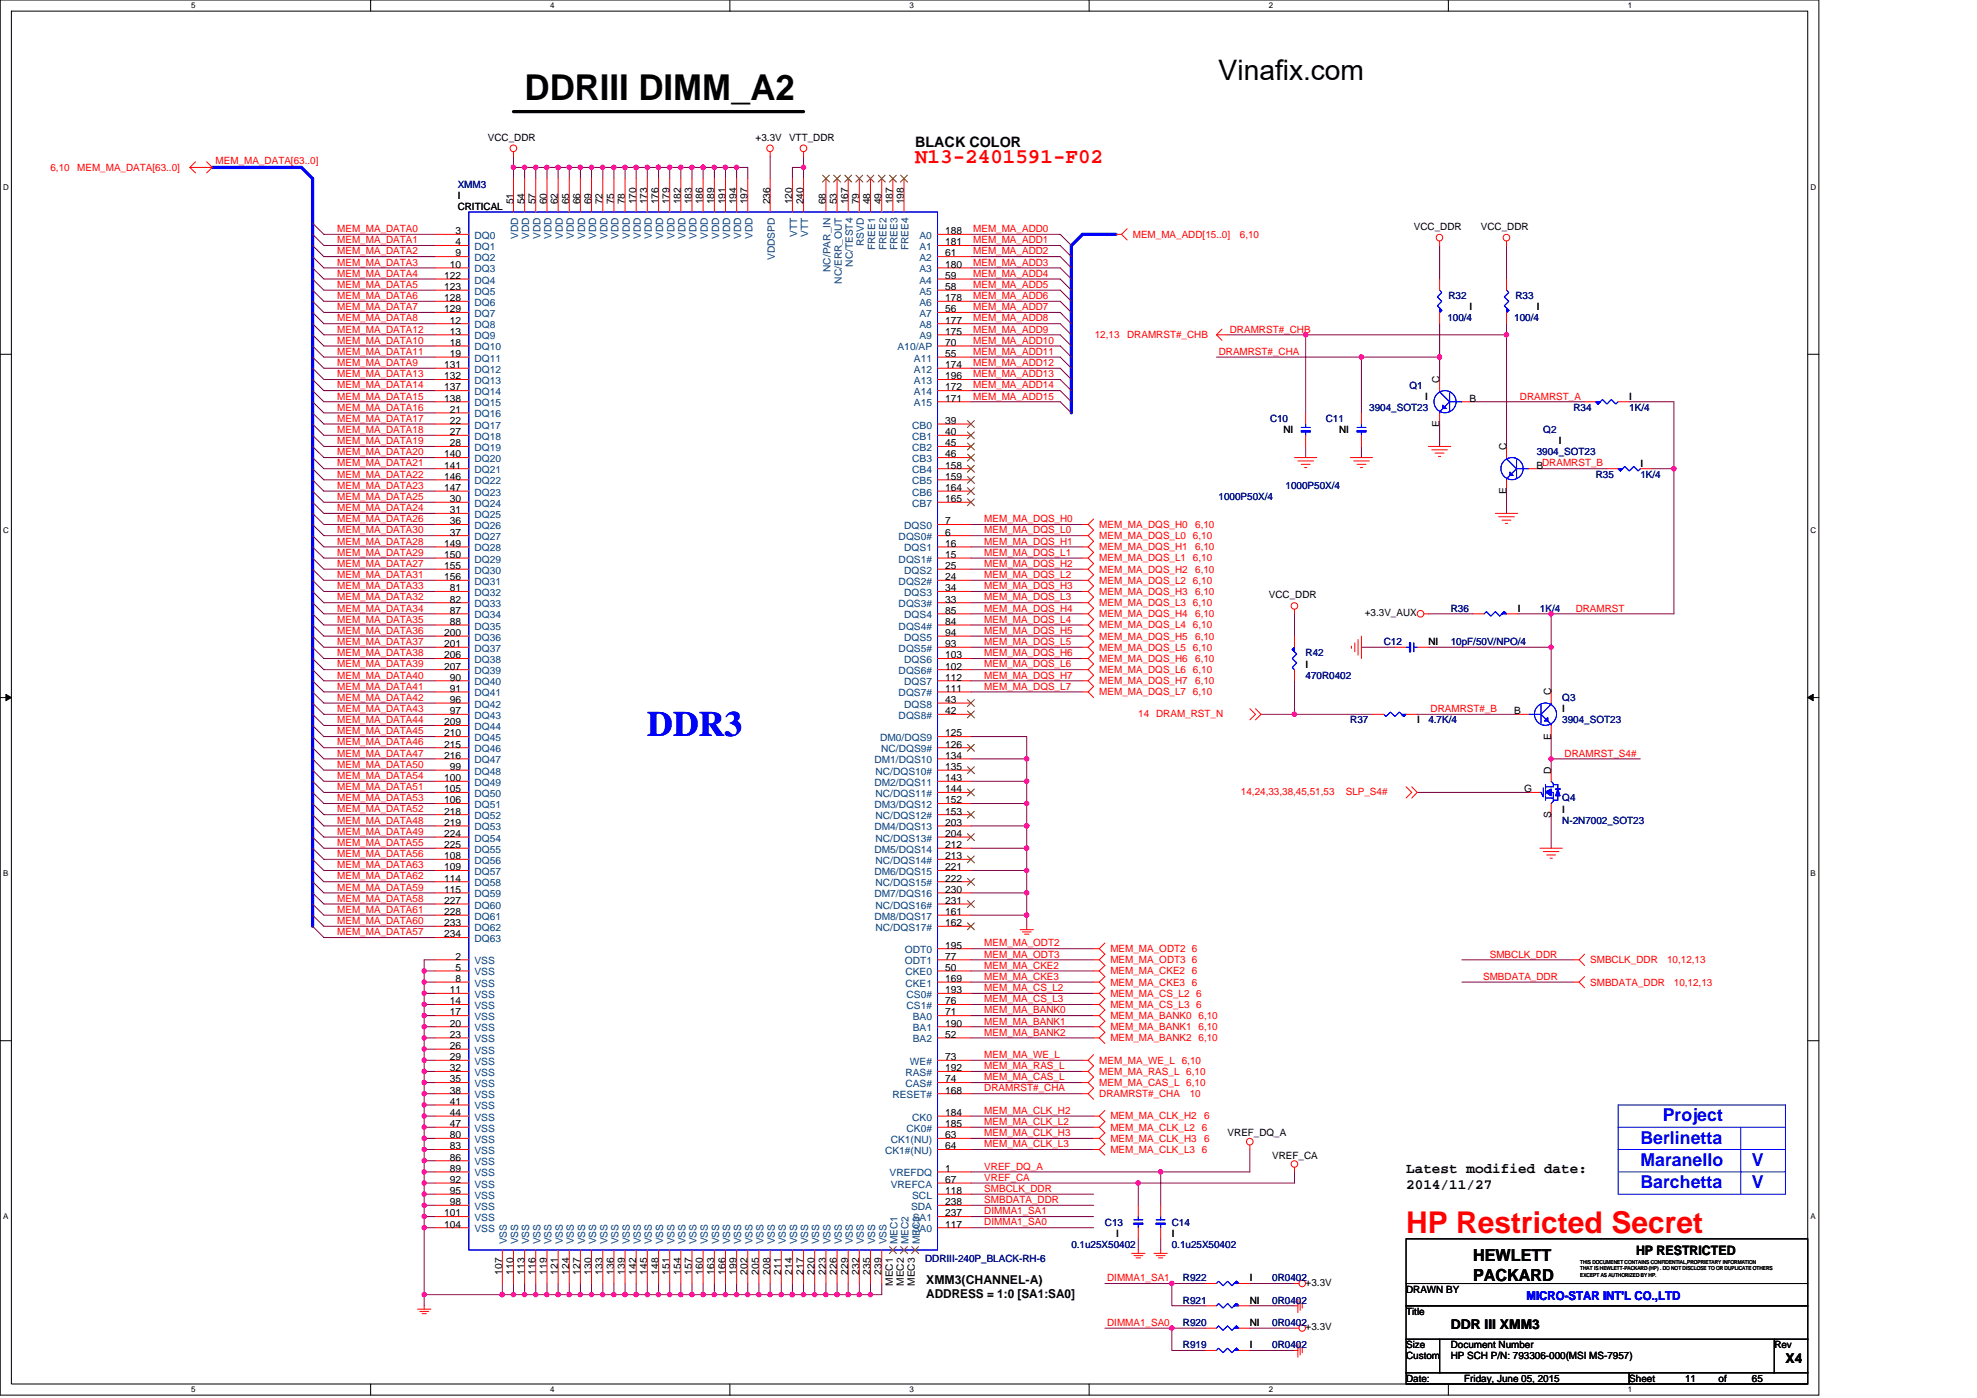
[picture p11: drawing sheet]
<svg xmlns="http://www.w3.org/2000/svg" width="297mm" height="210mm" viewBox="0 0 297 210" stroke-linecap="round" stroke-linejoin="round" font-family="sans-serif">
<defs><g id="words">
<text font-size="5.4" x="78.8" y="15">DDRIII DIMM_A2</text>
<text font-size="5.4" fill="#00f" x="97.3" y="110.5">DDR3</text>
<text font-size="4.5" fill="#f00" x="211.3" y="185.2">HP Restricted Secret</text>
<text font-size="4.2" x="183.1" y="12">Vinafix.com</text>
<text font-size="3.2" fill="#f00" x="137.5" y="24.4">N13-2401591-F02</text>
<g font-size="2.7" fill="#00f">
<text x="246.5" y="171.8">Berlinetta</text>
<text x="249.8" y="168.4">Project</text>
<text x="246.5" y="175.1">Maranello</text>
<text x="246.5" y="178.5">Barchetta</text>
<text x="263.2" y="178.5">V</text>
<text x="263.2" y="175.1">V</text>
</g>
<g font-size="2.5">
<text x="221.3" y="189.4">HEWLETT</text>
<text x="221.3" y="192.3">PACKARD</text>
</g>
<g font-size="2.2">
<text x="137.5" y="22.1">BLACK COLOR</text>
<text x="211.3" y="176.1">Latest modified date:</text>
<text x="211.3" y="178.6">2014/11/27</text>
</g>
<g font-size="2">
<text x="218" y="199.7">DDR III XMM3</text>
<text x="268.3" y="204.7">X4</text>
</g>
<text font-size="1.9" x="245.8" y="188.6">HP RESTRICTED</text>
<g font-size="1.8">
<text x="139.2" y="192.8">XMM3(CHANNEL-A)</text>
<text x="139.2" y="195">ADDRESS = 1:0 [SA1:SA0]</text>
</g>
<text font-size="1.8" fill="#00f" x="229.4" y="195.3">MICRO-STAR INT'L CO.,LTD</text>
<g font-size="1.5">
<text x="73.3" y="21.1">VCC_DDR</text>
<text x="113.5" y="21.1">+3.3V</text>
<text x="118.6" y="21.1">VTT_DDR</text>
<text x="68.8" y="29.8">I</text>
<text x="68.4" y="35.2">3</text>
<text x="68.8" y="31.5">CRITICAL</text>
<text x="77.1" y="30.7" transform="rotate(-90 77.1 30.7)">51</text>
<text x="78.8" y="30.7" transform="rotate(-90 78.8 30.7)">54</text>
<text x="80.5" y="30.7" transform="rotate(-90 80.5 30.7)">57</text>
<text x="82.2" y="30.7" transform="rotate(-90 82.2 30.7)">60</text>
<text x="83.8" y="30.7" transform="rotate(-90 83.8 30.7)">62</text>
<text x="85.5" y="30.7" transform="rotate(-90 85.5 30.7)">65</text>
<text x="87.2" y="30.7" transform="rotate(-90 87.2 30.7)">66</text>
<text x="88.9" y="30.7" transform="rotate(-90 88.9 30.7)">69</text>
<text x="90.5" y="30.7" transform="rotate(-90 90.5 30.7)">72</text>
<text x="92.2" y="30.7" transform="rotate(-90 92.2 30.7)">75</text>
<text x="93.9" y="30.7" transform="rotate(-90 93.9 30.7)">78</text>
<text x="95.6" y="30.7" transform="rotate(-90 95.6 30.7)">170</text>
<text x="97.2" y="30.7" transform="rotate(-90 97.2 30.7)">173</text>
<text x="98.9" y="30.7" transform="rotate(-90 98.9 30.7)">176</text>
<text x="100.6" y="30.7" transform="rotate(-90 100.6 30.7)">179</text>
<text x="102.3" y="30.7" transform="rotate(-90 102.3 30.7)">182</text>
<text x="103.9" y="30.7" transform="rotate(-90 103.9 30.7)">183</text>
<text x="105.6" y="30.7" transform="rotate(-90 105.6 30.7)">186</text>
<text x="107.3" y="30.7" transform="rotate(-90 107.3 30.7)">189</text>
<text x="109" y="30.7" transform="rotate(-90 109 30.7)">191</text>
<text x="110.7" y="30.7" transform="rotate(-90 110.7 30.7)">194</text>
<text x="112.3" y="30.7" transform="rotate(-90 112.3 30.7)">197</text>
<text x="115.7" y="30.7" transform="rotate(-90 115.7 30.7)">236</text>
<text x="119" y="30.7" transform="rotate(-90 119 30.7)">120</text>
<text x="120.7" y="30.7" transform="rotate(-90 120.7 30.7)">240</text>
<text x="124.1" y="30.7" transform="rotate(-90 124.1 30.7)">68</text>
<text x="125.7" y="30.7" transform="rotate(-90 125.7 30.7)">53</text>
<text x="127.4" y="30.7" transform="rotate(-90 127.4 30.7)">167</text>
<text x="129.1" y="30.7" transform="rotate(-90 129.1 30.7)">79</text>
<text x="130.8" y="30.7" transform="rotate(-90 130.8 30.7)">48</text>
<text x="132.5" y="30.7" transform="rotate(-90 132.5 30.7)">49</text>
<text x="134.1" y="30.7" transform="rotate(-90 134.1 30.7)">187</text>
<text x="135.8" y="30.7" transform="rotate(-90 135.8 30.7)">198</text>
<text x="142" y="35.2">188</text>
<text x="212.4" y="34.5">VCC_DDR</text>
<text x="222.5" y="34.5">VCC_DDR</text>
<text x="66.7" y="41.9">122</text>
<text x="67.6" y="40.2">10</text>
<text x="68.4" y="36.9">4</text>
<text x="68.4" y="38.5">9</text>
<text x="142" y="36.9">181</text>
<text x="142" y="38.5">61</text>
<text x="142" y="40.2">180</text>
<text x="142" y="41.9">59</text>
<text x="66.7" y="43.6">123</text>
<text x="66.7" y="45.2">128</text>
<text x="66.7" y="46.9">129</text>
<text x="142" y="43.6">58</text>
<text x="142" y="45.2">178</text>
<text x="142" y="46.9">56</text>
<text x="220.8" y="46.6">I</text>
<text x="230.9" y="46.6">I</text>
<text x="67.6" y="48.6">12</text>
<text x="67.6" y="50.3">13</text>
<text x="67.6" y="51.9">18</text>
<text x="67.6" y="53.6">19</text>
<text x="142" y="48.6">177</text>
<text x="142" y="50.3">175</text>
<text x="142" y="51.9">70</text>
<text x="142" y="53.6">55</text>
<text x="66.7" y="55.3">131</text>
<text x="66.7" y="57">132</text>
<text x="66.7" y="58.7">137</text>
<text x="142" y="55.3">174</text>
<text x="142" y="57">196</text>
<text x="142" y="58.7">172</text>
<text x="216.3" y="57.5" transform="rotate(-90 216.3 57.5)">C</text>
<text x="66.7" y="60.3">138</text>
<text x="67.6" y="62">21</text>
<text x="67.6" y="63.7">22</text>
<text x="67.6" y="65.4">27</text>
<text x="142" y="60.3">171</text>
<text x="142" y="63.7">39</text>
<text x="142" y="65.4">40</text>
<text x="192.8" y="65">NI</text>
<text x="201.2" y="65">NI</text>
<text x="214.1" y="60">I</text>
<text x="216.3" y="64.2" transform="rotate(-90 216.3 64.2)">E</text>
<text x="220.8" y="60.3">B</text>
<text x="244.8" y="60">I</text>
<text x="66.7" y="68.7">140</text>
<text x="66.7" y="70.4">141</text>
<text x="67.6" y="67">28</text>
<text x="142" y="67">45</text>
<text x="142" y="68.7">46</text>
<text x="142" y="70.4">158</text>
<text x="226.3" y="67.6" transform="rotate(-90 226.3 67.6)">C</text>
<text x="230.9" y="70.4">BDRAMRST_B</text>
<text x="234.2" y="66.7">I</text>
<text x="246.5" y="70.1">I</text>
<text x="66.7" y="72.1">146</text>
<text x="66.7" y="73.7">147</text>
<text x="67.6" y="75.4">30</text>
<text x="67.6" y="77.1">31</text>
<text x="142" y="72.1">159</text>
<text x="142" y="73.7">164</text>
<text x="142" y="75.4">165</text>
<text x="226.3" y="74.3" transform="rotate(-90 226.3 74.3)">E</text>
<text x="66.7" y="82.1">149</text>
<text x="66.7" y="83.8">150</text>
<text x="67.6" y="78.8">36</text>
<text x="67.6" y="80.4">37</text>
<text x="142" y="78.8">7</text>
<text x="142" y="82.1">16</text>
<text x="142" y="80.4">6</text>
<text x="142" y="83.8">15</text>
<text x="66.7" y="85.5">155</text>
<text x="66.7" y="87.1">156</text>
<text x="67.6" y="88.8">81</text>
<text x="142" y="85.5">25</text>
<text x="142" y="88.8">34</text>
<text x="142" y="87.1">24</text>
<text x="190.6" y="89.9">VCC_DDR</text>
<text x="66.7" y="95.5">200</text>
<text x="67.6" y="90.5">82</text>
<text x="67.6" y="92.2">87</text>
<text x="67.6" y="93.9">88</text>
<text x="142" y="92.2">85</text>
<text x="142" y="95.5">94</text>
<text x="142" y="90.5">33</text>
<text x="142" y="93.9">84</text>
<text x="205.1" y="92.5">+3.3V_AUX</text>
<text x="228" y="91.9">I</text>
<text x="66.7" y="97.2">201</text>
<text x="66.7" y="98.9">206</text>
<text x="66.7" y="100.6">207</text>
<text x="142" y="98.9">103</text>
<text x="142" y="97.2">93</text>
<text x="142" y="100.6">102</text>
<text x="196.2" y="100.3">I</text>
<text x="214.6" y="96.9">NI</text>
<text x="67.6" y="102.2">90</text>
<text x="67.6" y="103.9">91</text>
<text x="67.6" y="105.6">96</text>
<text x="67.6" y="107.3">97</text>
<text x="142" y="102.2">112</text>
<text x="142" y="105.6">43</text>
<text x="142" y="103.9">111</text>
<text x="142" y="107.3">42</text>
<text x="227.5" y="107.3">B</text>
<text x="233" y="104.4" transform="rotate(-90 233 104.4)">C</text>
<text x="234.7" y="107">I</text>
<text x="66.7" y="108.9">209</text>
<text x="66.7" y="110.6">210</text>
<text x="66.7" y="112.3">215</text>
<text x="66.7" y="114">216</text>
<text x="142" y="110.6">125</text>
<text x="142" y="114">134</text>
<text x="142" y="112.3">126</text>
<text x="212.9" y="108.6">I</text>
<text x="233" y="111.1" transform="rotate(-90 233 111.1)">E</text>
<text x="66.7" y="117.3">100</text>
<text x="66.7" y="119">105</text>
<text x="67.6" y="115.7">99</text>
<text x="142" y="115.7">135</text>
<text x="142" y="119">144</text>
<text x="142" y="117.3">143</text>
<text x="229" y="119">G</text>
<text x="233" y="116.2" transform="rotate(-90 233 116.2)">D</text>
<text x="66.7" y="120.7">106</text>
<text x="66.7" y="122.3">218</text>
<text x="66.7" y="124">219</text>
<text x="66.7" y="125.7">224</text>
<text x="142" y="122.3">153</text>
<text x="142" y="125.7">204</text>
<text x="142" y="120.7">152</text>
<text x="142" y="124">203</text>
<text x="233" y="122.9" transform="rotate(-90 233 122.9)">S</text>
<text x="234.7" y="122">I</text>
<text x="66.7" y="127.4">225</text>
<text x="66.7" y="129.1">108</text>
<text x="66.7" y="130.7">109</text>
<text x="142" y="129.1">213</text>
<text x="142" y="127.4">212</text>
<text x="142" y="130.7">221</text>
<text x="66.7" y="132.4">114</text>
<text x="66.7" y="134.1">115</text>
<text x="66.7" y="135.8">227</text>
<text x="66.7" y="137.4">228</text>
<text x="142" y="132.4">222</text>
<text x="142" y="135.8">231</text>
<text x="142" y="134.1">230</text>
<text x="142" y="137.4">161</text>
<text x="66.7" y="139.1">233</text>
<text x="66.7" y="140.8">234</text>
<text x="142" y="139.1">162</text>
<text x="142" y="142.5">195</text>
<text x="67.6" y="149.2">11</text>
<text x="68.4" y="144.1">2</text>
<text x="68.4" y="145.8">5</text>
<text x="68.4" y="147.5">8</text>
<text x="142" y="144.1">77</text>
<text x="142" y="145.8">50</text>
<text x="142" y="147.5">169</text>
<text x="142" y="149.2">193</text>
<text x="67.6" y="152.5">17</text>
<text x="67.6" y="154.2">20</text>
<text x="67.6" y="155.9">23</text>
<text x="67.6" y="150.9">14</text>
<text x="142" y="152.5">71</text>
<text x="142" y="154.2">190</text>
<text x="142" y="155.9">52</text>
<text x="142" y="150.9">76</text>
<text x="67.6" y="157.6">26</text>
<text x="67.6" y="159.2">29</text>
<text x="67.6" y="160.9">32</text>
<text x="142" y="159.2">73</text>
<text x="142" y="160.9">192</text>
<text x="67.6" y="162.6">35</text>
<text x="67.6" y="164.3">38</text>
<text x="67.6" y="165.9">41</text>
<text x="67.6" y="167.6">44</text>
<text x="142" y="162.6">74</text>
<text x="142" y="164.3">168</text>
<text x="142" y="167.6">184</text>
<text x="67.6" y="171">80</text>
<text x="67.6" y="172.6">83</text>
<text x="67.6" y="169.3">47</text>
<text x="142" y="171">63</text>
<text x="142" y="172.6">64</text>
<text x="142" y="169.3">185</text>
<text x="184.4" y="170.7">VREF_DQ_A</text>
<text x="67.6" y="174.3">86</text>
<text x="67.6" y="177.7">92</text>
<text x="67.6" y="179.3">95</text>
<text x="67.6" y="176">89</text>
<text x="142" y="177.7">67</text>
<text x="142" y="176">1</text>
<text x="142" y="179.3">118</text>
<text x="191.2" y="174">VREF_CA</text>
<text x="66.7" y="182.7">101</text>
<text x="66.7" y="184.4">104</text>
<text x="67.6" y="181">98</text>
<text x="142" y="181">238</text>
<text x="142" y="184.4">117</text>
<text x="142" y="182.7">237</text>
<text x="167.7" y="185.8">I</text>
<text x="176.1" y="185.8">I</text>
<text x="75.5" y="191.5" transform="rotate(-90 75.5 191.5)">107</text>
<text x="77.1" y="191.5" transform="rotate(-90 77.1 191.5)">110</text>
<text x="78.8" y="191.5" transform="rotate(-90 78.8 191.5)">113</text>
<text x="80.5" y="191.5" transform="rotate(-90 80.5 191.5)">116</text>
<text x="82.2" y="191.5" transform="rotate(-90 82.2 191.5)">119</text>
<text x="83.8" y="191.5" transform="rotate(-90 83.8 191.5)">121</text>
<text x="85.5" y="191.5" transform="rotate(-90 85.5 191.5)">124</text>
<text x="87.2" y="191.5" transform="rotate(-90 87.2 191.5)">127</text>
<text x="88.9" y="191.5" transform="rotate(-90 88.9 191.5)">130</text>
<text x="90.5" y="191.5" transform="rotate(-90 90.5 191.5)">133</text>
<text x="92.2" y="191.5" transform="rotate(-90 92.2 191.5)">136</text>
<text x="93.9" y="191.5" transform="rotate(-90 93.9 191.5)">139</text>
<text x="95.6" y="191.5" transform="rotate(-90 95.6 191.5)">142</text>
<text x="97.2" y="191.5" transform="rotate(-90 97.2 191.5)">145</text>
<text x="98.9" y="191.5" transform="rotate(-90 98.9 191.5)">148</text>
<text x="100.6" y="191.5" transform="rotate(-90 100.6 191.5)">151</text>
<text x="102.3" y="191.5" transform="rotate(-90 102.3 191.5)">154</text>
<text x="103.9" y="191.5" transform="rotate(-90 103.9 191.5)">157</text>
<text x="105.6" y="191.5" transform="rotate(-90 105.6 191.5)">160</text>
<text x="107.3" y="191.5" transform="rotate(-90 107.3 191.5)">163</text>
<text x="109" y="191.5" transform="rotate(-90 109 191.5)">166</text>
<text x="110.7" y="191.5" transform="rotate(-90 110.7 191.5)">199</text>
<text x="112.3" y="191.5" transform="rotate(-90 112.3 191.5)">202</text>
<text x="114" y="191.5" transform="rotate(-90 114 191.5)">205</text>
<text x="115.7" y="191.5" transform="rotate(-90 115.7 191.5)">208</text>
<text x="117.4" y="191.5" transform="rotate(-90 117.4 191.5)">211</text>
<text x="119" y="191.5" transform="rotate(-90 119 191.5)">214</text>
<text x="120.7" y="191.5" transform="rotate(-90 120.7 191.5)">217</text>
<text x="122.4" y="191.5" transform="rotate(-90 122.4 191.5)">220</text>
<text x="124.1" y="191.5" transform="rotate(-90 124.1 191.5)">223</text>
<text x="125.7" y="191.5" transform="rotate(-90 125.7 191.5)">226</text>
<text x="127.4" y="191.5" transform="rotate(-90 127.4 191.5)">229</text>
<text x="129.1" y="191.5" transform="rotate(-90 129.1 191.5)">232</text>
<text x="130.8" y="191.5" transform="rotate(-90 130.8 191.5)">235</text>
<text x="132.5" y="191.5" transform="rotate(-90 132.5 191.5)">239</text>
<text x="134.1" y="193.1" transform="rotate(-90 134.1 193.1)">MEC1</text>
<text x="135.8" y="193.1" transform="rotate(-90 135.8 193.1)">MEC2</text>
<text x="137.5" y="193.1" transform="rotate(-90 137.5 193.1)">MEC3</text>
<text x="187.8" y="195.8">NI</text>
<text x="187.8" y="192.5">I</text>
<text x="196.2" y="193.1">+3.3V</text>
<text x="211.3" y="197.5">Title</text>
<text x="211.3" y="194.1">DRAWN BY</text>
<text x="187.8" y="199.2">NI</text>
<text x="187.8" y="202.5">I</text>
<text x="196.2" y="199.8">+3.3V</text>
<text x="211.3" y="202.5">Size</text>
<text x="218" y="202.5">Document Number</text>
<text x="266.6" y="202.5">Rev</text>
<text x="211.3" y="207.5">Date:</text>
<text x="211.3" y="204.2">Custom</text>
<text x="218" y="204.2">HP SCH P/N: 793306-000(MSI MS-7957)</text>
<text x="220" y="207.5">Friday, June 05, 2015</text>
<text x="244.8" y="207.5">Sheet</text>
<text x="253.2" y="207.5">11</text>
<text x="258.2" y="207.5">of</text>
<text x="263.2" y="207.5">65</text>
</g>
<g font-size="1.5" fill="#f00">
<text x="7.6" y="25.7">6,10</text>
<text x="11.6" y="25.7">MEM_MA_DATA[63..0]</text>
<text x="32.4" y="24.6">MEM_MA_DATA[63..0]</text>
<text x="50.7" y="34.9">MEM_MA_DATA0</text>
<text x="146.2" y="34.9">MEM_MA_ADD0</text>
<text x="170.2" y="35.7">MEM_MA_ADD[15..0]</text>
<text x="186.3" y="35.7">6,10</text>
<text x="50.7" y="36.5">MEM_MA_DATA1</text>
<text x="50.7" y="39.9">MEM_MA_DATA3</text>
<text x="50.7" y="38.2">MEM_MA_DATA2</text>
<text x="50.7" y="41.6">MEM_MA_DATA4</text>
<text x="146.2" y="36.5">MEM_MA_ADD1</text>
<text x="146.2" y="41.6">MEM_MA_ADD4</text>
<text x="146.2" y="38.2">MEM_MA_ADD2</text>
<text x="146.2" y="39.9">MEM_MA_ADD3</text>
<text x="50.7" y="46.6">MEM_MA_DATA7</text>
<text x="50.7" y="44.9">MEM_MA_DATA6</text>
<text x="50.7" y="43.2">MEM_MA_DATA5</text>
<text x="146.2" y="46.6">MEM_MA_ADD7</text>
<text x="146.2" y="43.2">MEM_MA_ADD5</text>
<text x="146.2" y="44.9">MEM_MA_ADD6</text>
<text x="50.7" y="50">MEM_MA_DATA12</text>
<text x="50.7" y="51.6">MEM_MA_DATA10</text>
<text x="50.7" y="53.3">MEM_MA_DATA11</text>
<text x="50.7" y="48.3">MEM_MA_DATA8</text>
<text x="146.2" y="51.6">MEM_MA_ADD10</text>
<text x="146.2" y="53.3">MEM_MA_ADD11</text>
<text x="146.2" y="50">MEM_MA_ADD9</text>
<text x="146.2" y="48.3">MEM_MA_ADD8</text>
<text x="164.5" y="50.8">12,13</text>
<text x="169.4" y="50.8">DRAMRST#_CHB</text>
<text x="183.1" y="53.3">DRAMRST#_CHA</text>
<text x="184.8" y="50">DRAMRST#_CHB</text>
<text x="50.7" y="55">MEM_MA_DATA9</text>
<text x="50.7" y="56.7">MEM_MA_DATA13</text>
<text x="50.7" y="58.3">MEM_MA_DATA14</text>
<text x="146.2" y="58.3">MEM_MA_ADD14</text>
<text x="146.2" y="55">MEM_MA_ADD12</text>
<text x="146.2" y="56.7">MEM_MA_ADD13</text>
<text x="50.7" y="65">MEM_MA_DATA18</text>
<text x="50.7" y="61.7">MEM_MA_DATA16</text>
<text x="50.7" y="63.4">MEM_MA_DATA17</text>
<text x="50.7" y="60">MEM_MA_DATA15</text>
<text x="146.2" y="60">MEM_MA_ADD15</text>
<text x="228.4" y="60">DRAMRST_A</text>
<text x="50.7" y="70.1">MEM_MA_DATA21</text>
<text x="50.7" y="71.7">MEM_MA_DATA22</text>
<text x="50.7" y="66.7">MEM_MA_DATA19</text>
<text x="50.7" y="68.4">MEM_MA_DATA20</text>
<text x="50.7" y="75.1">MEM_MA_DATA25</text>
<text x="50.7" y="76.8">MEM_MA_DATA24</text>
<text x="50.7" y="73.4">MEM_MA_DATA23</text>
<text x="50.7" y="80.1">MEM_MA_DATA30</text>
<text x="50.7" y="81.8">MEM_MA_DATA28</text>
<text x="50.7" y="78.4">MEM_MA_DATA26</text>
<text x="50.7" y="83.5">MEM_MA_DATA29</text>
<text x="147.9" y="78.4">MEM_MA_DQS_H0</text>
<text x="147.9" y="83.5">MEM_MA_DQS_L1</text>
<text x="147.9" y="81.8">MEM_MA_DQS_H1</text>
<text x="147.9" y="80.1">MEM_MA_DQS_L0</text>
<text x="165.2" y="79.3">MEM_MA_DQS_H0</text>
<text x="165.2" y="81">MEM_MA_DQS_L0</text>
<text x="165.2" y="82.7">MEM_MA_DQS_H1</text>
<text x="179.2" y="81">6,10</text>
<text x="179.6" y="79.3">6,10</text>
<text x="179.6" y="82.7">6,10</text>
<text x="50.7" y="88.5">MEM_MA_DATA33</text>
<text x="50.7" y="86.8">MEM_MA_DATA31</text>
<text x="50.7" y="85.2">MEM_MA_DATA27</text>
<text x="147.9" y="88.5">MEM_MA_DQS_H3</text>
<text x="147.9" y="85.2">MEM_MA_DQS_H2</text>
<text x="147.9" y="86.8">MEM_MA_DQS_L2</text>
<text x="165.2" y="84.3">MEM_MA_DQS_L1</text>
<text x="165.2" y="86">MEM_MA_DQS_H2</text>
<text x="165.2" y="87.7">MEM_MA_DQS_L2</text>
<text x="165.2" y="89.4">MEM_MA_DQS_H3</text>
<text x="179.2" y="84.3">6,10</text>
<text x="179.2" y="87.7">6,10</text>
<text x="179.6" y="86">6,10</text>
<text x="179.6" y="89.4">6,10</text>
<text x="50.7" y="95.2">MEM_MA_DATA36</text>
<text x="50.7" y="91.9">MEM_MA_DATA34</text>
<text x="50.7" y="93.5">MEM_MA_DATA35</text>
<text x="50.7" y="90.2">MEM_MA_DATA32</text>
<text x="147.9" y="91.9">MEM_MA_DQS_H4</text>
<text x="147.9" y="95.2">MEM_MA_DQS_H5</text>
<text x="147.9" y="93.5">MEM_MA_DQS_L4</text>
<text x="147.9" y="90.2">MEM_MA_DQS_L3</text>
<text x="165.2" y="91">MEM_MA_DQS_L3</text>
<text x="165.2" y="92.7">MEM_MA_DQS_H4</text>
<text x="165.2" y="94.4">MEM_MA_DQS_L4</text>
<text x="179.2" y="91">6,10</text>
<text x="179.2" y="94.4">6,10</text>
<text x="179.6" y="92.7">6,10</text>
<text x="236.7" y="91.9">DRAMRST</text>
<text x="50.7" y="96.9">MEM_MA_DATA37</text>
<text x="50.7" y="101.9">MEM_MA_DATA40</text>
<text x="50.7" y="100.2">MEM_MA_DATA39</text>
<text x="50.7" y="98.6">MEM_MA_DATA38</text>
<text x="147.9" y="101.9">MEM_MA_DQS_H7</text>
<text x="147.9" y="100.2">MEM_MA_DQS_L6</text>
<text x="147.9" y="98.6">MEM_MA_DQS_H6</text>
<text x="147.9" y="96.9">MEM_MA_DQS_L5</text>
<text x="165.2" y="96.1">MEM_MA_DQS_H5</text>
<text x="165.2" y="97.7">MEM_MA_DQS_L5</text>
<text x="165.2" y="99.4">MEM_MA_DQS_H6</text>
<text x="165.2" y="101.1">MEM_MA_DQS_L6</text>
<text x="179.2" y="97.7">6,10</text>
<text x="179.2" y="101.1">6,10</text>
<text x="179.6" y="96.1">6,10</text>
<text x="179.6" y="99.4">6,10</text>
<text x="50.7" y="103.6">MEM_MA_DATA41</text>
<text x="50.7" y="105.3">MEM_MA_DATA42</text>
<text x="50.7" y="107">MEM_MA_DATA43</text>
<text x="147.9" y="103.6">MEM_MA_DQS_L7</text>
<text x="165.2" y="102.8">MEM_MA_DQS_H7</text>
<text x="165.2" y="104.5">MEM_MA_DQS_L7</text>
<text x="171" y="107.6">14 DRAM_RST_N</text>
<text x="179.2" y="104.5">6,10</text>
<text x="179.6" y="102.8">6,10</text>
<text x="214.9" y="107">DRAMRST#_B</text>
<text x="50.7" y="113.6">MEM_MA_DATA47</text>
<text x="50.7" y="108.6">MEM_MA_DATA44</text>
<text x="50.7" y="112">MEM_MA_DATA46</text>
<text x="50.7" y="110.3">MEM_MA_DATA45</text>
<text x="235.1" y="113.6">DRAMRST_S4#</text>
<text x="50.7" y="115.3">MEM_MA_DATA50</text>
<text x="50.7" y="118.7">MEM_MA_DATA51</text>
<text x="50.7" y="117">MEM_MA_DATA54</text>
<text x="186.5" y="119.4">14,24,33,38,45,51,53</text>
<text x="202.2" y="119.4">SLP_S4#</text>
<text x="50.7" y="122">MEM_MA_DATA52</text>
<text x="50.7" y="123.7">MEM_MA_DATA48</text>
<text x="50.7" y="120.4">MEM_MA_DATA53</text>
<text x="50.7" y="125.4">MEM_MA_DATA49</text>
<text x="50.7" y="128.7">MEM_MA_DATA56</text>
<text x="50.7" y="127.1">MEM_MA_DATA55</text>
<text x="50.7" y="130.4">MEM_MA_DATA63</text>
<text x="50.7" y="132.1">MEM_MA_DATA62</text>
<text x="50.7" y="133.8">MEM_MA_DATA59</text>
<text x="50.7" y="135.4">MEM_MA_DATA58</text>
<text x="50.7" y="137.1">MEM_MA_DATA61</text>
<text x="50.7" y="138.8">MEM_MA_DATA60</text>
<text x="50.7" y="140.5">MEM_MA_DATA57</text>
<text x="147.9" y="142.2">MEM_MA_ODT2</text>
<text x="147.9" y="143.8">MEM_MA_ODT3</text>
<text x="166.8" y="143">MEM_MA_ODT2</text>
<text x="179.1" y="143">6</text>
<text x="223.8" y="143.8">SMBCLK_DDR</text>
<text x="147.9" y="147.2">MEM_MA_CKE3</text>
<text x="147.9" y="145.5">MEM_MA_CKE2</text>
<text x="147.9" y="148.9">MEM_MA_CS_L2</text>
<text x="166.8" y="144.7">MEM_MA_ODT3</text>
<text x="166.8" y="148">MEM_MA_CKE3</text>
<text x="166.8" y="146.4">MEM_MA_CKE2</text>
<text x="166.8" y="149.7">MEM_MA_CS_L2</text>
<text x="179.1" y="144.7">6</text>
<text x="179.1" y="148">6</text>
<text x="179.1" y="146.4">6</text>
<text x="179.7" y="149.7">6</text>
<text x="222.8" y="147.2">SMBDATA_DDR</text>
<text x="238.9" y="144.7">SMBCLK_DDR</text>
<text x="238.9" y="148">SMBDATA_DDR</text>
<text x="250.5" y="144.7">10,12,13</text>
<text x="251.5" y="148">10,12,13</text>
<text x="147.9" y="152.2">MEM_MA_BANK0</text>
<text x="147.9" y="155.6">MEM_MA_BANK2</text>
<text x="147.9" y="153.9">MEM_MA_BANK1</text>
<text x="147.9" y="150.5">MEM_MA_CS_L3</text>
<text x="166.8" y="153.1">MEM_MA_BANK0</text>
<text x="166.8" y="154.7">MEM_MA_BANK1</text>
<text x="166.8" y="151.4">MEM_MA_CS_L3</text>
<text x="179.7" y="151.4">6</text>
<text x="180.1" y="153.1">6,10</text>
<text x="180.1" y="154.7">6,10</text>
<text x="147.9" y="158.9">MEM_MA_WE_L</text>
<text x="147.9" y="160.6">MEM_MA_RAS_L</text>
<text x="165.2" y="159.8">MEM_MA_WE_L 6,10</text>
<text x="165.2" y="161.4">MEM_MA_RAS_L 6,10</text>
<text x="166.8" y="156.4">MEM_MA_BANK2</text>
<text x="180.1" y="156.4">6,10</text>
<text x="147.9" y="167.3">MEM_MA_CLK_H2</text>
<text x="147.9" y="163.9">DRAMRST#_CHA</text>
<text x="147.9" y="162.3">MEM_MA_CAS_L</text>
<text x="165.2" y="163.1">MEM_MA_CAS_L 6,10</text>
<text x="165.2" y="164.8">DRAMRST#_CHA</text>
<text x="178.7" y="164.8">10</text>
<text x="147.9" y="169">MEM_MA_CLK_L2</text>
<text x="147.9" y="170.6">MEM_MA_CLK_H3</text>
<text x="147.9" y="172.3">MEM_MA_CLK_L3</text>
<text x="166.8" y="171.5">MEM_MA_CLK_H3</text>
<text x="166.8" y="173.2">MEM_MA_CLK_L3</text>
<text x="166.8" y="168.1">MEM_MA_CLK_H2</text>
<text x="166.8" y="169.8">MEM_MA_CLK_L2</text>
<text x="180.6" y="173.2">6</text>
<text x="180.6" y="169.8">6</text>
<text x="180.9" y="171.5">6</text>
<text x="180.9" y="168.1">6</text>
<text x="147.9" y="177.4">VREF_CA</text>
<text x="147.9" y="175.7">VREF_DQ_A</text>
<text x="147.9" y="179">SMBCLK_DDR</text>
<text x="147.9" y="184.1">DIMMA1_SA0</text>
<text x="147.9" y="182.4">DIMMA1_SA1</text>
<text x="147.9" y="180.7">SMBDATA_DDR</text>
<text x="166.3" y="192.4">DIMMA1_SA1</text>
<text x="166.3" y="199.2">DIMMA1_SA0</text>
</g>
<g font-size="1.5" fill="#000080">
<text x="68.8" y="28.2">XMM3</text>
<text x="217.6" y="44.9">R32</text>
<text x="227.7" y="44.9">R33</text>
<text x="217.5" y="48.3">100/4</text>
<text x="227.5" y="48.3">100/4</text>
<text x="211.8" y="58.4">Q1</text>
<text x="190.8" y="63.4">C10</text>
<text x="199.2" y="63.4">C11</text>
<text x="205.7" y="61.7">3904_SOT23</text>
<text x="231.9" y="65">Q2</text>
<text x="236.4" y="61.7">R34</text>
<text x="244.8" y="61.7">1K/4</text>
<text x="230.9" y="68.4">3904_SOT23</text>
<text x="239.8" y="71.8">R35</text>
<text x="246.5" y="71.8">1K/4</text>
<text x="183.1" y="75.1">1000P50X/4</text>
<text x="193.2" y="73.4">1000P50X/4</text>
<text x="218" y="91.9">R36</text>
<text x="231.4" y="91.9">1K/4</text>
<text x="196.2" y="98.6">R42</text>
<text x="196.2" y="101.9">470R0402</text>
<text x="207.9" y="96.9">C12</text>
<text x="218" y="96.9">10pF/50V/NPO/4</text>
<text x="234.7" y="105.3">Q3</text>
<text x="202.9" y="108.6">R37</text>
<text x="214.6" y="108.6">4.7K/4</text>
<text x="234.7" y="108.6">3904_SOT23</text>
<text x="234.7" y="120.4">Q4</text>
<text x="234.7" y="123.7">N-2N7002_SOT23</text>
<text x="166" y="184.1">C13</text>
<text x="176.1" y="184.1">C14</text>
<text x="139" y="189.6">DDRIII-240P_BLACK-RH-6</text>
<text x="161" y="187.4">0.1u25X50402</text>
<text x="176.1" y="187.4">0.1u25X50402</text>
<text x="177.7" y="195.8">R921</text>
<text x="177.7" y="192.5">R922</text>
<text x="191.2" y="195.8">0R0402</text>
<text x="191.2" y="192.5">0R0402</text>
<text x="177.7" y="199.2">R920</text>
<text x="177.7" y="202.5">R919</text>
<text x="191.2" y="199.2">0R0402</text>
<text x="191.2" y="202.5">0R0402</text>
</g>
<g font-size="1.5" fill="#004080">
<text x="71.3" y="35.9">DQ0</text>
<text x="77.8" y="35.9" transform="rotate(-90 77.8 35.9)">VDD</text>
<text x="79.5" y="35.9" transform="rotate(-90 79.5 35.9)">VDD</text>
<text x="81.2" y="35.9" transform="rotate(-90 81.2 35.9)">VDD</text>
<text x="82.9" y="35.9" transform="rotate(-90 82.9 35.9)">VDD</text>
<text x="84.6" y="35.9" transform="rotate(-90 84.6 35.9)">VDD</text>
<text x="86.2" y="35.9" transform="rotate(-90 86.2 35.9)">VDD</text>
<text x="87.9" y="35.9" transform="rotate(-90 87.9 35.9)">VDD</text>
<text x="89.6" y="35.9" transform="rotate(-90 89.6 35.9)">VDD</text>
<text x="91.3" y="35.9" transform="rotate(-90 91.3 35.9)">VDD</text>
<text x="92.9" y="35.9" transform="rotate(-90 92.9 35.9)">VDD</text>
<text x="94.6" y="35.9" transform="rotate(-90 94.6 35.9)">VDD</text>
<text x="96.3" y="35.9" transform="rotate(-90 96.3 35.9)">VDD</text>
<text x="98" y="35.9" transform="rotate(-90 98 35.9)">VDD</text>
<text x="99.6" y="35.9" transform="rotate(-90 99.6 35.9)">VDD</text>
<text x="101.3" y="35.9" transform="rotate(-90 101.3 35.9)">VDD</text>
<text x="103" y="35.9" transform="rotate(-90 103 35.9)">VDD</text>
<text x="104.7" y="35.9" transform="rotate(-90 104.7 35.9)">VDD</text>
<text x="106.3" y="35.9" transform="rotate(-90 106.3 35.9)">VDD</text>
<text x="108" y="35.9" transform="rotate(-90 108 35.9)">VDD</text>
<text x="109.7" y="35.9" transform="rotate(-90 109.7 35.9)">VDD</text>
<text x="111.4" y="35.9" transform="rotate(-90 111.4 35.9)">VDD</text>
<text x="113" y="35.9" transform="rotate(-90 113 35.9)">VDD</text>
<text x="119.8" y="35.6" transform="rotate(-90 119.8 35.6)">VTT</text>
<text x="121.4" y="35.6" transform="rotate(-90 121.4 35.6)">VTT</text>
<text x="138.2" y="35.9">A0</text>
<text x="71.3" y="37.5">DQ1</text>
<text x="71.3" y="39.2">DQ2</text>
<text x="71.3" y="40.9">DQ3</text>
<text x="116.4" y="39.1" transform="rotate(-90 116.4 39.1)">VDDSPD</text>
<text x="124.8" y="40.8" transform="rotate(-90 124.8 40.8)">NC/PAR_IN</text>
<text x="128.1" y="40.1" transform="rotate(-90 128.1 40.1)">NC/TEST4</text>
<text x="129.8" y="36.9" transform="rotate(-90 129.8 36.9)">RSVD</text>
<text x="131.5" y="37.6" transform="rotate(-90 131.5 37.6)">FREE1</text>
<text x="133.2" y="37.6" transform="rotate(-90 133.2 37.6)">FREE2</text>
<text x="134.8" y="37.6" transform="rotate(-90 134.8 37.6)">FREE3</text>
<text x="136.5" y="37.6" transform="rotate(-90 136.5 37.6)">FREE4</text>
<text x="138.2" y="37.5">A1</text>
<text x="138.2" y="39.2">A2</text>
<text x="138.2" y="40.9">A3</text>
<text x="71.3" y="42.6">DQ4</text>
<text x="71.3" y="44.3">DQ5</text>
<text x="71.3" y="45.9">DQ6</text>
<text x="71.3" y="47.6">DQ7</text>
<text x="126.5" y="42.6" transform="rotate(-90 126.5 42.6)">NC/ERR_OUT</text>
<text x="138.2" y="42.6">A4</text>
<text x="138.2" y="44.3">A5</text>
<text x="138.2" y="45.9">A6</text>
<text x="138.2" y="47.6">A7</text>
<text x="71.3" y="49.3">DQ8</text>
<text x="71.3" y="51">DQ9</text>
<text x="71.3" y="52.6">DQ10</text>
<text x="134.8" y="52.6">A10/AP</text>
<text x="138.2" y="49.3">A8</text>
<text x="138.2" y="51">A9</text>
<text x="71.3" y="54.3">DQ11</text>
<text x="71.3" y="56">DQ12</text>
<text x="71.3" y="57.7">DQ13</text>
<text x="71.3" y="59.4">DQ14</text>
<text x="137.3" y="54.3">A11</text>
<text x="137.3" y="56">A12</text>
<text x="137.3" y="57.7">A13</text>
<text x="137.3" y="59.4">A14</text>
<text x="71.3" y="61">DQ15</text>
<text x="71.3" y="62.7">DQ16</text>
<text x="71.3" y="64.4">DQ17</text>
<text x="137.1" y="64.4">CB0</text>
<text x="137.3" y="61">A15</text>
<text x="71.3" y="66.1">DQ18</text>
<text x="71.3" y="67.7">DQ19</text>
<text x="71.3" y="69.4">DQ20</text>
<text x="71.3" y="71.1">DQ21</text>
<text x="137.1" y="66.1">CB1</text>
<text x="137.1" y="67.7">CB2</text>
<text x="137.1" y="69.4">CB3</text>
<text x="137.1" y="71.1">CB4</text>
<text x="71.3" y="72.7">DQ22</text>
<text x="71.3" y="74.4">DQ23</text>
<text x="71.3" y="76.1">DQ24</text>
<text x="71.3" y="77.8">DQ25</text>
<text x="137.1" y="72.7">CB5</text>
<text x="137.1" y="74.4">CB6</text>
<text x="137.1" y="76.1">CB7</text>
<text x="71.3" y="79.5">DQ26</text>
<text x="71.3" y="81.1">DQ27</text>
<text x="71.3" y="82.8">DQ28</text>
<text x="135" y="81.1">DQS0#</text>
<text x="135.9" y="79.5">DQS0</text>
<text x="135.9" y="82.8">DQS1</text>
<text x="71.3" y="84.5">DQ29</text>
<text x="71.3" y="86.2">DQ30</text>
<text x="71.3" y="87.8">DQ31</text>
<text x="71.3" y="89.5">DQ32</text>
<text x="135" y="84.5">DQS1#</text>
<text x="135" y="87.8">DQS2#</text>
<text x="135.9" y="86.2">DQS2</text>
<text x="135.9" y="89.5">DQS3</text>
<text x="71.3" y="91.2">DQ33</text>
<text x="71.3" y="92.9">DQ34</text>
<text x="71.3" y="94.6">DQ35</text>
<text x="135" y="91.2">DQS3#</text>
<text x="135" y="94.6">DQS4#</text>
<text x="135.9" y="92.9">DQS4</text>
<text x="71.3" y="96.2">DQ36</text>
<text x="71.3" y="97.9">DQ37</text>
<text x="71.3" y="99.6">DQ38</text>
<text x="71.3" y="101.3">DQ39</text>
<text x="135" y="97.9">DQS5#</text>
<text x="135" y="101.3">DQS6#</text>
<text x="135.9" y="96.2">DQS5</text>
<text x="135.9" y="99.6">DQS6</text>
<text x="71.3" y="102.9">DQ40</text>
<text x="71.3" y="104.6">DQ41</text>
<text x="71.3" y="106.3">DQ42</text>
<text x="71.3" y="108">DQ43</text>
<text x="135" y="104.6">DQS7#</text>
<text x="135" y="108">DQS8#</text>
<text x="135.9" y="102.9">DQS7</text>
<text x="135.9" y="106.3">DQS8</text>
<text x="71.3" y="109.6">DQ44</text>
<text x="71.3" y="111.3">DQ45</text>
<text x="71.3" y="113">DQ46</text>
<text x="132.2" y="111.3">DM0/DQS9</text>
<text x="132.4" y="113">NC/DQS9#</text>
<text x="71.3" y="114.7">DQ47</text>
<text x="71.3" y="116.4">DQ48</text>
<text x="71.3" y="118">DQ49</text>
<text x="71.3" y="119.7">DQ50</text>
<text x="131.4" y="114.7">DM1/DQS10</text>
<text x="131.4" y="118">DM2/DQS11</text>
<text x="131.5" y="116.4">NC/DQS10#</text>
<text x="131.5" y="119.7">NC/DQS11#</text>
<text x="71.3" y="121.4">DQ51</text>
<text x="71.3" y="123">DQ52</text>
<text x="71.3" y="124.7">DQ53</text>
<text x="131.4" y="121.4">DM3/DQS12</text>
<text x="131.4" y="124.7">DM4/DQS13</text>
<text x="131.5" y="123">NC/DQS12#</text>
<text x="71.3" y="126.4">DQ54</text>
<text x="71.3" y="128.1">DQ55</text>
<text x="71.3" y="129.8">DQ56</text>
<text x="71.3" y="131.4">DQ57</text>
<text x="131.4" y="128.1">DM5/DQS14</text>
<text x="131.4" y="131.4">DM6/DQS15</text>
<text x="131.5" y="126.4">NC/DQS13#</text>
<text x="131.5" y="129.8">NC/DQS14#</text>
<text x="71.3" y="133.1">DQ58</text>
<text x="71.3" y="134.8">DQ59</text>
<text x="71.3" y="136.5">DQ60</text>
<text x="131.4" y="134.8">DM7/DQS16</text>
<text x="131.5" y="133.1">NC/DQS15#</text>
<text x="131.5" y="136.5">NC/DQS16#</text>
<text x="71.3" y="138.1">DQ61</text>
<text x="71.3" y="139.8">DQ62</text>
<text x="71.3" y="141.5">DQ63</text>
<text x="131.4" y="138.1">DM8/DQS17</text>
<text x="131.5" y="139.8">NC/DQS17#</text>
<text x="136" y="143.2">ODT0</text>
<text x="71.3" y="144.8">VSS</text>
<text x="71.3" y="146.5">VSS</text>
<text x="71.3" y="149.9">VSS</text>
<text x="71.3" y="148.2">VSS</text>
<text x="136" y="144.8">ODT1</text>
<text x="136" y="146.5">CKE0</text>
<text x="136" y="148.2">CKE1</text>
<text x="136.2" y="149.9">CS0#</text>
<text x="71.3" y="153.2">VSS</text>
<text x="71.3" y="154.9">VSS</text>
<text x="71.3" y="151.6">VSS</text>
<text x="136.2" y="151.6">CS1#</text>
<text x="137.1" y="153.2">BA0</text>
<text x="137.1" y="154.9">BA1</text>
<text x="71.3" y="156.6">VSS</text>
<text x="71.3" y="158.3">VSS</text>
<text x="71.3" y="159.9">VSS</text>
<text x="71.3" y="161.6">VSS</text>
<text x="136" y="161.6">RAS#</text>
<text x="136.7" y="159.9">WE#</text>
<text x="137.1" y="156.6">BA2</text>
<text x="71.3" y="163.3">VSS</text>
<text x="71.3" y="165">VSS</text>
<text x="71.3" y="166.6">VSS</text>
<text x="134.1" y="165">RESET#</text>
<text x="136" y="163.3">CAS#</text>
<text x="71.3" y="168.3">VSS</text>
<text x="71.3" y="171.7">VSS</text>
<text x="71.3" y="173.3">VSS</text>
<text x="71.3" y="170">VSS</text>
<text x="133" y="173.3">CK1#(NU)</text>
<text x="133.8" y="171.7">CK1(NU)</text>
<text x="136.2" y="170">CK0#</text>
<text x="137.1" y="168.3">CK0</text>
<text x="71.3" y="175">VSS</text>
<text x="71.3" y="178.4">VSS</text>
<text x="71.3" y="176.7">VSS</text>
<text x="133.7" y="176.7">VREFDQ</text>
<text x="133.8" y="178.4">VREFCA</text>
<text x="71.3" y="180">VSS</text>
<text x="71.3" y="181.7">VSS</text>
<text x="71.3" y="183.4">VSS</text>
<text x="71.3" y="185.1">VSS</text>
<text x="136.9" y="181.7">SDA</text>
<text x="137.1" y="180">SCL</text>
<text x="137.1" y="185.1">SA0</text>
<text x="137.1" y="183.4">SA1</text>
<text x="76.2" y="186.9" transform="rotate(-90 76.2 186.9)">VSS</text>
<text x="77.8" y="186.9" transform="rotate(-90 77.8 186.9)">VSS</text>
<text x="79.5" y="186.9" transform="rotate(-90 79.5 186.9)">VSS</text>
<text x="81.2" y="186.9" transform="rotate(-90 81.2 186.9)">VSS</text>
<text x="82.9" y="186.9" transform="rotate(-90 82.9 186.9)">VSS</text>
<text x="84.6" y="186.9" transform="rotate(-90 84.6 186.9)">VSS</text>
<text x="86.2" y="186.9" transform="rotate(-90 86.2 186.9)">VSS</text>
<text x="87.9" y="186.9" transform="rotate(-90 87.9 186.9)">VSS</text>
<text x="89.6" y="186.9" transform="rotate(-90 89.6 186.9)">VSS</text>
<text x="91.3" y="186.9" transform="rotate(-90 91.3 186.9)">VSS</text>
<text x="92.9" y="186.9" transform="rotate(-90 92.9 186.9)">VSS</text>
<text x="94.6" y="186.9" transform="rotate(-90 94.6 186.9)">VSS</text>
<text x="96.3" y="186.9" transform="rotate(-90 96.3 186.9)">VSS</text>
<text x="98" y="186.9" transform="rotate(-90 98 186.9)">VSS</text>
<text x="99.6" y="186.9" transform="rotate(-90 99.6 186.9)">VSS</text>
<text x="101.3" y="186.9" transform="rotate(-90 101.3 186.9)">VSS</text>
<text x="103" y="186.9" transform="rotate(-90 103 186.9)">VSS</text>
<text x="104.7" y="186.9" transform="rotate(-90 104.7 186.9)">VSS</text>
<text x="106.3" y="186.9" transform="rotate(-90 106.3 186.9)">VSS</text>
<text x="108" y="186.9" transform="rotate(-90 108 186.9)">VSS</text>
<text x="109.7" y="186.9" transform="rotate(-90 109.7 186.9)">VSS</text>
<text x="111.4" y="186.9" transform="rotate(-90 111.4 186.9)">VSS</text>
<text x="113" y="186.9" transform="rotate(-90 113 186.9)">VSS</text>
<text x="114.7" y="186.9" transform="rotate(-90 114.7 186.9)">VSS</text>
<text x="116.4" y="186.9" transform="rotate(-90 116.4 186.9)">VSS</text>
<text x="118.1" y="186.9" transform="rotate(-90 118.1 186.9)">VSS</text>
<text x="119.8" y="186.9" transform="rotate(-90 119.8 186.9)">VSS</text>
<text x="121.4" y="186.9" transform="rotate(-90 121.4 186.9)">VSS</text>
<text x="123.1" y="186.9" transform="rotate(-90 123.1 186.9)">VSS</text>
<text x="124.8" y="186.9" transform="rotate(-90 124.8 186.9)">VSS</text>
<text x="126.5" y="186.9" transform="rotate(-90 126.5 186.9)">VSS</text>
<text x="128.1" y="186.9" transform="rotate(-90 128.1 186.9)">VSS</text>
<text x="129.8" y="186.9" transform="rotate(-90 129.8 186.9)">VSS</text>
<text x="131.5" y="186.9" transform="rotate(-90 131.5 186.9)">VSS</text>
<text x="133.2" y="186.9" transform="rotate(-90 133.2 186.9)">VSS</text>
<text x="134.8" y="186.9" transform="rotate(-90 134.8 186.9)">MEC1</text>
<text x="136.5" y="186.9" transform="rotate(-90 136.5 186.9)">MEC2</text>
<text x="138.2" y="186.9" transform="rotate(-90 138.2 186.9)">MEC3</text>
</g>
<g font-size="1.2">
<text x="28.7" y="1.3">5</text>
<text x="82.7" y="1.3">4</text>
<text x="136.6" y="1.3">3</text>
<text x="190.6" y="1.3">2</text>
<text x="244.6" y="1.3">1</text>
<text x=".5" y="28.5">D</text>
<text x="272" y="28.5">D</text>
<text x=".5" y="80.1">C</text>
<text x="272" y="80.1">C</text>
<text x=".5" y="131.6">B</text>
<text x="272" y="131.6">B</text>
<text x=".5" y="183.2">A</text>
<text x="272" y="183.2">A</text>
<text x="28.7" y="209.1">5</text>
<text x="82.7" y="209.1">4</text>
<text x="136.6" y="209.1">3</text>
<text x="190.6" y="209.1">2</text>
<text x="244.6" y="209.1">1</text>
</g>
<g font-size=".8">
<text x="237.4" y="189.8">THIS DOCUMENET CONTAINS CONFIDENTIAL,PROPRIETARY INFORMATION</text>
<text x="237.4" y="190.8">THAT IS HEWLETT-PACKARD (HP) . DO NOT DISCLOSE TO OR DUPLICATE OTHERS</text>
<text x="237.4" y="191.7">EXCEPT AS AUTHORIZED BY HP.</text>
</g>
</g></defs>
<path d="M0 0h273.3v209.5h-273.3zM1.7 1.7h269.9v206.2h-269.9z" fill="none" stroke="#000" stroke-width=".15"/>
<g fill="#fff">
<path d="M28.7 .2h.7v1.3h-.7z"/>
<path d="M28.7 208.1h.7v1.3h-.7z"/>
</g>
<path d="M55.7 0v1.7M55.7 207.9v1.6" fill="none" stroke="#000" stroke-width=".15"/>
<g fill="#fff">
<path d="M82.7 .2h.6v1.3h-.6z"/>
<path d="M82.7 208.1h.6v1.3h-.6z"/>
</g>
<path d="M109.7 0v1.7M109.7 207.9v1.6" fill="none" stroke="#000" stroke-width=".15"/>
<g fill="#fff">
<path d="M136.6 .2h.7v1.3h-.7z"/>
<path d="M136.6 208.1h.7v1.3h-.7z"/>
</g>
<path d="M163.6 0v1.7M163.6 207.9v1.6" fill="none" stroke="#000" stroke-width=".15"/>
<g fill="#fff">
<path d="M190.6 .2h.7v1.3h-.7z"/>
<path d="M190.6 208.1h.7v1.3h-.7z"/>
</g>
<path d="M217.6 0v1.7M217.6 207.9v1.6" fill="none" stroke="#000" stroke-width=".15"/>
<g fill="#fff">
<path d="M244.6 .2h.7v1.3h-.7z"/>
<path d="M244.6 208.1h.7v1.3h-.7z"/>
<path d="M.5 27.4h.8v1.4h-.8z"/>
<path d="M272 27.4h.9v1.4h-.9z"/>
<path d="M.5 79h.8v1.3h-.8z"/>
<path d="M272 79h.9v1.3h-.9z"/>
</g>
<path d="M0 53.2h1.7M271.6 53.2h1.7" fill="none" stroke="#000" stroke-width=".15"/>
<g fill="#fff">
<path d="M.5 130.5h.7v1.4h-.7z"/>
<path d="M272 130.5h.8v1.4h-.8z"/>
</g>
<path d="M0 104.8h1.7M271.6 104.8h1.7" fill="none" stroke="#000" stroke-width=".15"/>
<path d="M.9 104.3l.8 .5-.8 .4zM271.6 104.8l.8-.5v.9z" fill="#000" stroke="#000" stroke-width=".15"/>
<g fill="#fff">
<path d="M.5 182.1h.7v1.3h-.7z"/>
<path d="M272 182.1h.8v1.3h-.8z"/>
</g>
<path d="M0 156.3h1.7M271.6 156.3h1.7M243.1 179.4h.1M211.3 186.1h60.3v10h-60.3zM211.3 196.1h60.3v5.1h-60.3zM211.3 192.8h60.3M211.3 201.2h5v5h-5zM211.3 206.2h33.5v1.7h-33.5zM216.3 201.2h50.3v5h-50.3zM244.8 206.2h26.8v1.7h-26.8zM266.6 201.2h5v5h-5z" fill="none" stroke="#000" stroke-width=".15"/>
<g fill="none" stroke="#800040" stroke-width=".15">
<path d="M47 35.2l1.7 1.7h16.7M47 38.5l1.7 1.7h16.7M47 36.9l1.7 1.6h16.7M47 33.5l1.7 1.7h16.7M77.1 25.1h1.7M77.1 23.5v1.6M77.1 25.1v1.7M78.8 25.1h1.7v1.7M78.8 25.1v1.7M80.5 25.1h1.7M82.2 25.1v1.7M82.2 25.1h1.7"/>
<path d="M83.9 25.1h1.6M83.9 25.1v1.7M85.5 25.1v1.7M85.5 25.1h1.7M87.2 25.1h1.7M87.2 25.1v1.7M88.9 25.1v1.7M88.9 25.1h1.7M90.6 25.1v1.7M90.6 25.1h1.6M92.2 25.1v1.7M92.2 25.1h1.7"/>
<path d="M93.9 25.1v1.7M93.9 25.1h1.7M95.6 25.1h1.7M95.6 25.1v1.7M97.3 25.1v1.7M97.3 25.1h1.7M99 25.1h1.6M99 25.1v1.7M100.6 25.1v1.7M100.6 25.1h1.7M102.3 25.1v1.7M102.3 25.1h1.7"/>
<path d="M104 25.1v1.7M104 25.1h1.6M105.6 25.1v1.7M105.6 25.1h1.7M107.3 25.1v1.7M107.3 25.1h1.7M109 25.1v1.7M109 25.1h1.7M110.7 25.1v1.7M110.7 25.1h1.6v1.7M115.7 23.5v3.3M120.7 25.1v1.7"/>
<path d="M120.7 25.1h-1.6v1.7M120.7 23.5v1.6M145.9 36.9h13.4l1.7 1.6M145.9 38.5h13.4l1.7 1.7M145.9 35.2h13.4l1.7 1.7M216.3 36.9v5M226.4 36.9v5M47 48.6l1.7 1.7h16.7M47 53.6l1.7 1.7h16.7M47 45.3l1.7 1.6h16.7M47 43.6l1.7 1.7h16.7M47 50.3l1.7 1.7h16.7"/>
<path d="M47 52l1.7 1.6h16.7M47 46.9l1.7 1.7h16.7M47 41.9l1.7 1.7h16.7M47 55.3l1.7 1.7h16.7M47 57l1.7 1.7h16.7M47 40.2l1.7 1.7h16.7M47 58.7l1.7 1.6h16.7M145.9 46.9h13.4l1.7 1.7M145.9 52h13.4l1.7 1.6M145.9 58.7h13.4l1.7 1.6M145.9 53.6h13.4l1.7 1.7M145.9 41.9h13.4l1.7 1.7"/>
<path d="M145.9 55.3h13.4l1.7 1.7M145.9 43.6h13.4l1.7 1.7M145.9 50.3h13.4l1.7 1.7M145.9 57h13.4l1.7 1.7M145.9 45.3h13.4l1.7 1.6M145.9 48.6h13.4l1.7 1.7M145.9 40.2h13.4l1.7 1.7M182.8 53.6h21.8M184.4 50.3h11.8v11.7M196.2 50.3h30.2M204.6 53.6h11.7M204.6 53.6v8.4"/>
<path d="M216.3 53.6v3.4M216.3 48.6v5M226.4 50.3v16.8M226.4 48.6v1.7M47 73.8l1.7 1.6h16.7M47 75.4l1.7 1.7h16.7M47 78.8l1.7 1.7h16.7M47 68.7l1.7 1.7h16.7M47 63.7l1.7 1.7h16.7M47 70.4l1.7 1.7h16.7M47 77.1l1.7 1.7h16.7M47 60.3l1.7 1.7h16.7"/>
<path d="M47 62l1.7 1.7h16.7M47 65.4l1.7 1.7h16.7M47 72.1l1.7 1.7h16.7M47 67.1l1.7 1.6h16.7M145.9 78.8h16.7M145.9 60.3h13.4l1.7 1.7M196.2 67.1v1.6M204.6 67.1v1.6M216.3 63.7v3.4M221.3 60.3h16.8M226.4 73.8v3.3M231.4 70.4h10"/>
<path d="M244.8 60.3h6.7v10.1h-3.4M251.5 70.4v21.8h-18.4M47 87.2l1.7 1.6h16.7M47 95.5l1.7 1.7h16.7M47 93.9l1.7 1.6h16.7M47 85.5l1.7 1.7h16.7M47 90.5l1.7 1.7h16.7M47 98.9l1.7 1.7h16.7M47 80.5l1.7 1.6h16.7M47 97.2l1.7 1.7h16.7M47 82.1l1.7 1.7h16.7M47 92.2l1.7 1.7h16.7"/>
<path d="M47 83.8l1.7 1.7h16.7M47 88.8l1.7 1.7h16.7M145.9 83.8h16.7M145.9 88.8h16.7M145.9 82.1h16.7M145.9 85.5h16.7M145.9 80.5h16.7M145.9 87.2h16.7M145.9 92.2h16.7M145.9 95.5h16.7M145.9 98.9h16.7M145.9 93.9h16.7"/>
<path d="M145.9 97.2h16.7M145.9 90.5h16.7M194.5 92.2v3.3M204.6 97.2h5M214.6 97.2h18.5M214.6 92.2h6.7M228 92.2h5.1M233.1 97.2v6.7M233.1 92.2v5M47 112.3l1.7 1.7h16.7M47 107.3l1.7 1.7h16.7M47 110.6l1.7 1.7h16.7"/>
<path d="M47 100.6l1.7 1.7h16.7M47 102.3l1.7 1.6h16.7M47 103.9l1.7 1.7h16.7M47 105.6l1.7 1.7h16.7M47 109l1.7 1.6h16.7M47 114l1.7 1.7h16.7M47 117.3l1.7 1.7h16.7M47 119l1.7 1.7h16.7M47 115.7l1.7 1.6h16.7M145.9 102.3h16.7M145.9 100.6h16.7M145.9 103.9h16.7"/>
<path d="M145.9 117.3h8.4M145.9 110.6h8.4v3.4M145.9 114h8.4M154.3 114v3.3M154.3 117.3v3.4M189.5 107.3h5M194.5 107.3h11.7M194.5 102.3v5M212.9 107.3h15.1M212.9 119h16.8M233.1 114v1.7M233.1 114h13.4"/>
<path d="M233.1 110.6v3.4M47 127.4l1.7 1.7h16.7M47 130.7l1.7 1.7h16.7M47 137.5l1.7 1.6h16.7M47 139.1l1.7 1.7h16.7M47 132.4l1.7 1.7h16.7M47 134.1l1.7 1.7h16.7M47 125.7l1.7 1.7h16.7M47 120.7l1.7 1.7h16.7M47 122.4l1.7 1.7h16.7M47 124.1l1.7 1.6h16.7M47 135.8l1.7 1.7h16.7"/>
<path d="M47 129.1l1.7 1.6h16.7M145.9 134.1h8.4M145.9 130.7h8.4M145.9 120.7h8.4M145.9 127.4h8.4M145.9 124.1h8.4M145.9 137.5h8.4v1.6M154.3 134.1v3.4M154.3 127.4v3.3M154.3 120.7v3.4M154.3 130.7v3.4M154.3 124.1v3.3"/>
<path d="M233.1 122.4v5M63.7 155.9v1.7M63.7 154.2h1.7M63.7 154.2v1.7M63.7 152.5h1.7M63.7 152.5v1.7M63.7 150.9h1.7M63.7 159.3h1.7M63.7 157.6h1.7M63.7 147.5v1.7M63.7 149.2h1.7M63.7 147.5h1.7"/>
<path d="M63.7 145.8h1.7M63.7 155.9h1.7M63.7 157.6v1.7M63.7 150.9v1.6M63.7 149.2v1.7M63.7 145.8v1.7M63.7 159.3v1.6M65.4 144.2h-1.7v1.6M145.9 147.5h18.4M145.9 145.8h18.4M145.9 142.5h18.4M145.9 144.2h18.4"/>
<path d="M145.9 152.5h18.4M145.9 155.9h18.4M145.9 154.2h18.4M145.9 149.2h18.4M145.9 150.9h18.4M145.9 159.3h16.7M219.6 147.5h16.8M219.6 144.2h16.8M63.7 160.9h1.7M63.7 179.4h1.7M63.7 179.4v1.6M63.7 177.7h1.7"/>
<path d="M63.7 177.7v1.7M63.7 176h1.7M63.7 176v1.7M63.7 160.9v1.7M63.7 174.3h1.7M63.7 174.3v1.7M63.7 167.6h1.7M63.7 167.6v1.7M63.7 166h1.7M63.7 166v1.6M63.7 164.3h1.7M63.7 164.3v1.7"/>
<path d="M63.7 172.7h1.7M63.7 162.6h1.7M63.7 171h1.7M63.7 169.3h1.7M63.7 172.7v1.6M63.7 171v1.7M63.7 169.3v1.7M63.7 162.6v1.7M145.9 177.7h25.1M145.9 176h28.5M145.9 167.6h18.4M145.9 169.3h18.4"/>
<path d="M145.9 171h18.4M145.9 172.7h18.4M145.9 179.4h18.4M145.9 164.3h16.7M145.9 160.9h16.7M145.9 162.6h16.7M171 177.7v3.3M174.4 176v5M187.8 172.7v3.3h-13.4M194.5 176v1.7h-23.5M63.7 184.4v10.1M63.7 194.5h11.8"/>
<path d="M63.7 184.4h1.7M63.7 182.7h1.7M63.7 181h1.7M63.7 181v1.7M63.7 194.5v1.6M63.7 182.7v1.7M75.5 192.8v1.7M75.5 194.5h1.6M77.1 194.5h1.7M77.1 192.8v1.7M78.8 192.8v1.7M78.8 194.5h1.7"/>
<path d="M80.5 192.8v1.7M80.5 194.5h1.7M82.2 192.8v1.7M82.2 194.5h1.7M83.9 192.8v1.7M83.9 194.5h1.6M85.5 192.8v1.7M85.5 194.5h1.7M87.2 194.5h1.7M87.2 192.8v1.7M88.9 194.5h1.7M88.9 192.8v1.7"/>
<path d="M90.6 192.8v1.7M90.6 194.5h1.6M92.2 192.8v1.7M92.2 194.5h1.7M93.9 192.8v1.7M93.9 194.5h1.7M95.6 192.8v1.7M95.6 194.5h1.7M97.3 192.8v1.7M97.3 194.5h1.7M99 192.8v1.7M99 194.5h1.6"/>
<path d="M100.6 194.5h1.7M100.6 192.8v1.7M102.3 192.8v1.7M102.3 194.5h1.7M104 194.5h1.6M104 192.8v1.7M105.6 192.8v1.7M105.6 194.5h1.7M107.3 192.8v1.7M107.3 194.5h1.7M109 192.8v1.7M109 194.5h1.7"/>
<path d="M110.7 192.8v1.7M110.7 194.5h1.6M112.3 194.5h1.7M112.3 192.8v1.7M114 192.8v1.7M114 194.5h1.7M115.7 192.8v1.7M115.7 194.5h1.7M117.4 192.8v1.7M117.4 194.5h1.7M119.1 192.8v1.7M119.1 194.5h1.6"/>
<path d="M120.7 192.8v1.7M120.7 194.5h1.7M122.4 192.8v1.7M122.4 194.5h1.7M124.1 192.8v1.7M124.1 194.5h1.7M125.8 192.8v1.7M125.8 194.5h1.6M127.4 192.8v1.7M127.4 194.5h1.7M129.1 192.8v1.7M129.1 194.5h1.7"/>
<path d="M130.8 192.8v1.7M132.5 192.8v1.7h-1.7M145.9 184.4h18.4M145.9 182.7h18.4M145.9 181h18.4M166 199.5h10.1v3.3h5M166 192.8h10.1v3.3h5M171 186.1v1.6M174.4 186.1v1.6M176.1 192.8h5M176.1 199.5h5M187.8 199.5h6.7"/>
<path d="M187.8 196.1h6.7M187.8 192.8h6.7M187.8 202.8h6.7"/>
</g>
<g fill="#f0f" stroke="#f0f" stroke-width=".15">
<circle cx="216.3" cy="53.6" r=".32"/>
<circle cx="204.5" cy="53.6" r=".33"/>
<circle cx="226.3" cy="50.3" r=".33"/>
<circle cx="196.2" cy="50.3" r=".33"/>
<circle cx="233" cy="97.2" r=".32"/>
<circle cx="63.7" cy="184.4" r=".32"/>
<circle cx="251.5" cy="70.4" r=".33"/>
<circle cx="233" cy="92.2" r=".32"/>
<circle cx="112.3" cy="194.4" r=".33"/>
<circle cx="100.6" cy="194.4" r=".33"/>
<circle cx="88.9" cy="194.4" r=".32"/>
<circle cx="75.5" cy="194.4" r=".33"/>
<circle cx="63.7" cy="194.4" r=".32"/>
<circle cx="77.1" cy="194.4" r=".33"/>
<circle cx="87.2" cy="194.4" r=".33"/>
<circle cx="85.5" cy="194.4" r=".33"/>
<circle cx="83.8" cy="194.4" r=".33"/>
<circle cx="90.5" cy="194.4" r=".32"/>
<circle cx="110.7" cy="194.4" r=".33"/>
<circle cx="109" cy="194.4" r=".33"/>
<circle cx="107.3" cy="194.4" r=".32"/>
<circle cx="92.2" cy="194.4" r=".33"/>
<circle cx="104" cy="194.4" r=".33"/>
<circle cx="98.9" cy="194.4" r=".32"/>
<circle cx="97.3" cy="194.4" r=".32"/>
<circle cx="95.6" cy="194.4" r=".33"/>
<circle cx="102.3" cy="194.4" r=".33"/>
<circle cx="115.7" cy="194.4" r=".32"/>
<circle cx="120.7" cy="25.1" r=".33"/>
<circle cx="174.4" cy="176" r=".32"/>
<circle cx="110.7" cy="25.1" r=".33"/>
<circle cx="98.9" cy="25.1" r=".32"/>
<circle cx="107.3" cy="25.1" r=".32"/>
<circle cx="104" cy="25.1" r=".33"/>
<circle cx="95.6" cy="25.1" r=".33"/>
<circle cx="83.8" cy="25.1" r=".33"/>
<circle cx="93.9" cy="25.1" r=".33"/>
<circle cx="92.2" cy="25.1" r=".33"/>
<circle cx="90.5" cy="25.1" r=".32"/>
<circle cx="87.2" cy="25.1" r=".33"/>
<circle cx="82.2" cy="25.1" r=".32"/>
<circle cx="97.3" cy="25.1" r=".32"/>
<circle cx="85.5" cy="25.1" r=".33"/>
<circle cx="78.8" cy="25.1" r=".33"/>
<circle cx="77.1" cy="25.1" r=".33"/>
<circle cx="63.7" cy="155.9" r=".32"/>
<circle cx="63.7" cy="154.2" r=".32"/>
<circle cx="63.7" cy="152.5" r=".32"/>
<circle cx="63.7" cy="160.9" r=".32"/>
<circle cx="63.7" cy="147.5" r=".32"/>
<circle cx="63.7" cy="179.4" r=".32"/>
<circle cx="63.7" cy="177.7" r=".32"/>
<circle cx="63.7" cy="176" r=".32"/>
<circle cx="63.7" cy="174.3" r=".32"/>
<circle cx="63.7" cy="167.6" r=".32"/>
<circle cx="63.7" cy="165.9" r=".32"/>
<circle cx="63.7" cy="164.3" r=".32"/>
<circle cx="63.7" cy="172.7" r=".32"/>
<circle cx="63.7" cy="181" r=".32"/>
<circle cx="171" cy="177.7" r=".33"/>
<circle cx="119" cy="194.4" r=".33"/>
<circle cx="117.4" cy="194.4" r=".33"/>
<circle cx="130.8" cy="194.4" r=".32"/>
<circle cx="127.4" cy="194.4" r=".33"/>
<circle cx="125.8" cy="194.4" r=".33"/>
<circle cx="124.1" cy="194.4" r=".32"/>
<circle cx="63.7" cy="171" r=".32"/>
<circle cx="63.7" cy="182.7" r=".32"/>
<circle cx="63.7" cy="157.6" r=".32"/>
<circle cx="63.7" cy="169.3" r=".32"/>
<circle cx="63.7" cy="150.9" r=".32"/>
<circle cx="63.7" cy="149.2" r=".32"/>
<circle cx="63.7" cy="162.6" r=".32"/>
<circle cx="63.7" cy="145.8" r=".32"/>
<circle cx="82.2" cy="194.4" r=".32"/>
<circle cx="80.5" cy="194.4" r=".32"/>
<circle cx="105.6" cy="194.4" r=".32"/>
<circle cx="78.8" cy="194.4" r=".33"/>
<circle cx="105.6" cy="25.1" r=".32"/>
<circle cx="88.9" cy="25.1" r=".32"/>
<circle cx="80.5" cy="25.1" r=".32"/>
<circle cx="93.9" cy="194.4" r=".33"/>
<circle cx="122.4" cy="194.4" r=".32"/>
<circle cx="120.7" cy="194.4" r=".33"/>
<circle cx="100.6" cy="25.1" r=".33"/>
<circle cx="102.3" cy="25.1" r=".33"/>
<circle cx="109" cy="25.1" r=".33"/>
<circle cx="114" cy="194.4" r=".32"/>
<circle cx="129.1" cy="194.4" r=".33"/>
<circle cx="63.7" cy="159.2" r=".32"/>
<circle cx="154.2" cy="134.1" r=".33"/>
<circle cx="154.2" cy="130.7" r=".33"/>
<circle cx="154.2" cy="120.7" r=".33"/>
<circle cx="154.2" cy="127.4" r=".33"/>
<circle cx="154.2" cy="124" r=".33"/>
<circle cx="154.2" cy="114" r=".33"/>
<circle cx="154.2" cy="117.3" r=".33"/>
<circle cx="154.2" cy="137.4" r=".33"/>
<circle cx="233" cy="114" r=".32"/>
<circle cx="176" cy="192.8" r=".33"/>
<circle cx="176.1" cy="199.5" r=".33"/>
<circle cx="194.5" cy="107.3" r=".33"/>
</g>
<path d="M31.9 25.1h13.4l1.7 1.7v112.3M167.7 35.2h-5.1l-1.6 1.7v25.1" fill="none" stroke="#00f" stroke-width=".49"/>
<g fill="none" stroke="#f00" stroke-width=".15">
<path d="M28.5 25.1l.9 .9M28.5 25.1h3.4M29.4 24.3l-.9 .8M31 24.3l.9 .8-.9 .9M65.4 35.2h5M65.4 36.9h5M65.4 38.5h5M77.1 22.8v.7M77.1 26.8v5.1M78.8 26.8v5.1M80.5 26.8v5.1M82.2 26.8v5.1"/>
<path d="M83.9 26.8v5.1M85.5 26.8v5.1M87.2 26.8v5.1M88.9 26.8v5.1M90.6 26.8v5.1M92.2 26.8v5.1M93.9 26.8v5.1M95.6 26.8v5.1M97.3 26.8v5.1M99 26.8v5.1M100.6 26.8v5.1M102.3 26.8v5.1"/>
<path d="M104 26.8v5.1M105.6 26.8v5.1M107.3 26.8v5.1M109 26.8v5.1M110.7 26.8v5.1M112.3 26.8v5.1M115.7 22.8v.7M115.7 26.8v5.1M119.1 26.8v5.1M120.7 22.8v.7M120.7 26.8v5.1M124.1 26.8v5.1"/>
<path d="M125.8 26.8v5.1M127.4 26.8v5.1M129.1 26.8v5.1M130.8 26.8v5.1M132.5 26.8v5.1M134.2 26.8v5.1M135.8 26.8v5.1M140.9 35.2h5M140.9 36.9h5M140.9 38.5h5M167.7 35.2h.8M169.4 34.4l-.9 .8 .9 .8"/>
<path d="M216.3 36.2v.7M226.4 36.2v.7M65.4 40.2h5M65.4 41.9h5M65.4 43.6h5M65.4 45.3h5M65.4 46.9h5M65.4 48.6h5M65.4 50.3h5M65.4 52h5M65.4 53.6h5M65.4 55.3h5"/>
<path d="M65.4 57h5M65.4 58.7h5M140.9 40.2h5M140.9 41.9h5M140.9 43.6h5M140.9 45.3h5M140.9 46.9h5M140.9 48.6h5M140.9 50.3h5M140.9 52h5M140.9 53.6h5M140.9 55.3h5"/>
<path d="M140.9 57h5M140.9 58.7h5M182.8 50.3h1.6M182.8 50.3l.8 .8M183.6 49.4l-.8 .9M216.3 41.9v1.7M216.3 46.9v1.7M216.3 57v1.7M226.4 41.9v1.7M226.4 46.9v1.7M65.4 70.4h5M65.4 60.3h5"/>
<path d="M65.4 62h5M65.4 63.7h5M65.4 65.4h5M65.4 67.1h5M65.4 68.7h5M65.4 72.1h5M65.4 73.8h5M65.4 75.4h5M65.4 77.1h5M65.4 78.8h5M140.9 70.4h5M140.9 60.3h5"/>
<path d="M140.9 63.7h5M140.9 65.4h5M140.9 67.1h5M140.9 68.7h5M140.9 72.1h5M140.9 73.8h5M140.9 75.4h5M140.9 78.8h5M162.6 78.8h.9M164.3 78l-.8 .8 .8 .8-.8 .9 .8 .8-.8 .8 .8 .9-.8 .8 .8 .8-.8 .9 .8 .8-.8 .9 .8 .8-.8 .8 .8 .9-.8 .8 .8 .9-.8 .8 .8 .8-.8 .9 .8 .8-.8 .8 .8 .9-.8 .8 .8 .9-.8 .8 .8 .8-.8 .9 .8 .8-.8 .9 .8 .8-.8 .8 .8 .9M194.5 68.7h3.3M195 69.2h2.4"/>
<path d="M195.5 69.7h1.3M196 70.2h.3M196.2 62v1.7M196.2 65.4v1.7M202.9 68.7h3.3M203.4 69.2h2.3M203.9 69.7h1.3M204.4 70.2h.3M204.6 62v1.7M204.6 65.4v1.7M214.6 67.1h3.4M215.1 67.6h2.4"/>
<path d="M215.6 68.1h1.4M216.1 68.6h.4M216.3 62v1.7M219.6 60.3h1.7M224.7 77.1h3.3M225.2 77.6h2.3M225.7 78.1h1.3M226.2 78.6h.3M226.4 67.1v1.6M226.4 72.1v1.7M229.7 70.4h1.7M238.1 60.3h1.7"/>
<path d="M241.4 70.4h1.7M243.1 60.3h1.7M246.5 70.4h1.6M65.4 97.2h5M65.4 80.5h5M65.4 82.1h5M65.4 83.8h5M65.4 85.5h5M65.4 87.2h5M65.4 88.8h5M65.4 90.5h5M65.4 92.2h5"/>
<path d="M65.4 93.9h5M65.4 95.5h5M65.4 98.9h5M140.9 97.2h5M140.9 80.5h5M140.9 82.1h5M140.9 83.8h5M140.9 85.5h5M140.9 87.2h5M140.9 88.8h5M140.9 90.5h5M140.9 92.2h5"/>
<path d="M140.9 93.9h5M140.9 95.5h5M140.9 98.9h5M162.6 80.5h.9M162.6 82.1h.9M162.6 83.8h.9M162.6 85.5h.9M162.6 87.2h.9M162.6 88.8h.9M162.6 90.5h.9M162.6 92.2h.9M162.6 93.9h.9"/>
<path d="M162.6 95.5h.9M162.6 97.2h.9M162.6 98.9h.9M194.5 91.5v.7M194.5 95.5v1.7M203 97v.4M203.6 96.6v1.3M204 96.1v2.3M204.6 95.5v3.4M209.6 97.2h1.7M212.9 97.2h1.7M213.9 92.2h.7"/>
<path d="M221.3 92.2h1.7M226.4 92.2h1.6M65.4 100.6h5M65.4 102.3h5M65.4 103.9h5M65.4 105.6h5M65.4 107.3h5M65.4 109h5M65.4 110.6h5M65.4 112.3h5M65.4 114h5M65.4 115.7h5"/>
<path d="M65.4 117.3h5M65.4 119h5M140.9 100.6h5M140.9 102.3h5M140.9 103.9h5M140.9 105.6h5M140.9 107.3h5M140.9 110.6h5M140.9 112.3h5M140.9 114h5M140.9 115.7h5M140.9 117.3h5"/>
<path d="M140.9 119h5M162.6 100.6h.9M162.6 102.3h.9M162.6 103.9h.9M187.8 106.4l.8 .9-.8 .8M188.6 106.4l.9 .9-.9 .8M194.5 100.6v1.7M206.2 107.3h1.7M211.3 118.2l.8 .8-.8 .9M211.3 107.3h1.6M212.1 118.2l.8 .8-.8 .9M228 107.3h1.7"/>
<path d="M229.7 119h1.7M233.1 103.9v1.7M233.1 109v1.6M233.1 115.7v1.6M65.4 120.7h5M65.4 122.4h5M65.4 124.1h5M65.4 125.7h5M65.4 127.4h5M65.4 129.1h5M65.4 130.7h5M65.4 132.4h5"/>
<path d="M65.4 134.1h5M65.4 135.8h5M65.4 137.5h5M65.4 139.1h5M140.9 120.7h5M140.9 122.4h5M140.9 124.1h5M140.9 125.7h5M140.9 127.4h5M140.9 129.1h5M140.9 130.7h5M140.9 132.4h5"/>
<path d="M140.9 134.1h5M140.9 135.8h5M140.9 137.5h5M140.9 139.1h5M153.3 139.6h2M153.6 140h1.3M154.3 139.1v.5M231.4 127.4h3.3M231.9 127.9h2.3M232.4 128.4h1.3M232.9 128.9h.3M233.1 120.7v1.7"/>
<path d="M65.4 140.8h5M65.4 149.2h5M65.4 150.9h5M65.4 152.5h5M65.4 154.2h5M65.4 155.9h5M65.4 144.2h5M65.4 145.8h5M65.4 147.5h5M65.4 159.3h5M65.4 157.6h5M140.9 149.2h5"/>
<path d="M140.9 150.9h5M140.9 152.5h5M140.9 154.2h5M140.9 155.9h5M140.9 142.5h5M140.9 144.2h5M140.9 145.8h5M140.9 147.5h5M140.9 159.3h5M153.9 140.3h.7M162.6 159.3h.9M164.3 152.5h.9"/>
<path d="M164.3 154.2h.9M164.3 155.9h.9M164.3 158.4l-.8 .9 .8 .8-.8 .8 .8 .9-.8 .8 .8 .8-.8 .9 .8 .8M164.3 142.5h.9M164.3 144.2h.9M164.3 147.5h.9M164.3 145.8h.9M164.3 149.2h.9M164.3 150.9h.9M166 141.6l-.8 .9 .8 .8-.8 .9 .8 .8-.8 .8 .8 .9-.8 .8 .8 .9-.8 .8 .8 .8-.8 .9 .8 .8-.8 .8 .8 .9-.8 .8 .8 .9-.8 .8 .8 .8M236.4 144.2h.9M236.4 147.5h.9"/>
<path d="M238.1 143.3l-.8 .9 .8 .8M238.1 146.7l-.8 .8 .8 .9M65.4 179.4h5M65.4 167.6h5M65.4 169.3h5M65.4 171h5M65.4 172.7h5M65.4 162.6h5M65.4 160.9h5M65.4 176h5M65.4 164.3h5M65.4 166h5"/>
<path d="M65.4 174.3h5M65.4 177.7h5M140.9 179.4h5M140.9 167.6h5M140.9 169.3h5M140.9 171h5M140.9 172.7h5M140.9 162.6h5M140.9 160.9h5M140.9 176h5M140.9 164.3h5M140.9 177.7h5"/>
<path d="M162.6 160.9h.9M162.6 162.6h.9M162.6 164.3h.9M164.3 171h.9M164.3 172.7h.9M164.3 167.6h.9M164.3 169.3h.9M166 166.8l-.8 .8 .8 .9-.8 .8 .8 .9-.8 .8 .8 .8-.8 .9 .8 .8M187.8 172v.7M194.5 175.3v.7M62.7 196.6h2M63.1 197h1.3"/>
<path d="M63.4 197.3h.7M63.7 196.1v.5M65.4 181h5M65.4 184.4h5M65.4 182.7h5M75.5 187.7v5.1M77.1 187.7v5.1M78.8 187.7v5.1M80.5 187.7v5.1M82.2 187.7v5.1M83.9 187.7v5.1M85.5 187.7v5.1"/>
<path d="M87.2 187.7v5.1M88.9 187.7v5.1M90.6 187.7v5.1M92.2 187.7v5.1M93.9 187.7v5.1M95.6 187.7v5.1M97.3 187.7v5.1M99 187.7v5.1M100.6 187.7v5.1M102.3 187.7v5.1M104 187.7v5.1M105.6 187.7v5.1"/>
<path d="M107.3 187.7v5.1M109 187.7v5.1M110.7 187.7v5.1M112.3 187.7v5.1M114 187.7v5.1M115.7 187.7v5.1M117.4 187.7v5.1M119.1 187.7v5.1M120.7 187.7v5.1M122.4 187.7v5.1M124.1 187.7v5.1M125.8 187.7v5.1"/>
<path d="M127.4 187.7v5.1M129.1 187.7v5.1M130.8 187.7v5.1M132.5 187.7v5.1M134.2 187.7h.1M135.8 187.7h.1M137.5 187.7h.1M140.9 181h5M140.9 184.4h5M140.9 182.7h5M170 188.3h2M170.4 188.6h1.3"/>
<path d="M170.7 188.9h.7M171 187.7v.6M171 181v1.7M171 184.4v1.7M173.4 188.3h2M173.7 188.6h1.3M174.1 188.9h.6M174.4 187.7v.6M174.4 181v1.7M174.4 184.4v1.7M181.1 196.1h1.7M181.1 199.5h1.7"/>
<path d="M181.1 192.8h1.7M186.1 196.1h1.7M186.1 199.5h1.7M186.1 192.8h1.7M194.5 199.5h.7M194.5 196.1h.5M194.5 192.8h.7M195 195.1v2M195.3 195.5v1.3M195.7 195.8v.7M181.1 202.8h1.7M186.1 202.8h1.7"/>
<path d="M194.5 202.8h.5M195 201.8v2.1M195.3 202.2v1.3M195.7 202.5v.7"/>
<circle cx="77.1" cy="22.3" r=".5"/>
<circle cx="115.7" cy="22.3" r=".49"/>
<circle cx="120.7" cy="22.3" r=".5"/>
<circle cx="216.3" cy="35.7" r=".49"/>
<circle cx="226.3" cy="35.7" r=".5"/>
<circle cx="194.5" cy="91" r=".49"/>
<circle cx="213.4" cy="92.2" r=".5"/>
<circle cx="187.8" cy="171.5" r=".5"/>
<circle cx="194.5" cy="174.8" r=".49"/>
<circle cx="195.7" cy="192.8" r=".49"/>
<circle cx="195.7" cy="199.5" r=".49"/>
</g>
<path d="M77.1 16.8h43.6" fill="none" stroke="#000" stroke-width=".49"/>
<g fill="none" stroke="#00f" stroke-width=".15">
<path d="M70.4 31.9h70.5v155.8h-70.5zM216.3 43.6l.3 .3-.6 .7 .6 .7-.6 .6 .6 .7-.3 .3M216.3 58.7v.1l1.5 1.5-1.5 1.5v.2M217.8 59v2.7M226.4 43.6l.3 .3-.7 .7 .7 .7-.7 .6 .7 .7-.3 .3M195.5 64.7h1.3v.2h-1.3zM195.5 64.2h1.3M196.2 64.9v.5M196.2 63.7v.5M203.9 64.7h1.3v.2h-1.3zM203.9 64.2h1.3M204.6 64.9v.5"/>
<path d="M204.6 63.7v.5M216.8 60.9l.5 .5h-.5zM217.8 60.3h1.8M226.4 68.7v.2l1.5 1.5-1.5 1.5v.2M226.9 70.9l.4 .5h-.4zM227.9 70.4h1.8M227.9 69.1v2.7M239.8 60.3l.3 .4 .7-.7 .6 .7 .7-.7 .7 .7 .3-.4M243.1 70.4l.4 .3 .6-.6 .7 .6 .7-.6 .6 .6 .4-.3M194.5 97.2l-.3 .4 .6 .6-.6 .7 .6 .7-.6 .6 .3 .4M211.3 97.2h.5M211.8 96.6h.1v1.3h-.1z"/>
<path d="M212.4 96.6v1.3M212.4 97.2h.5M223 92.2l.3-.3 .7 .6 .7-.6 .6 .6 .7-.6 .4 .3M207.9 107.3l.3 .3 .7-.6 .7 .6 .6-.6 .7 .6 .4-.3M229.7 107.3h1.8M231.5 105.9v2.7M231.9 118.3v1.4l-.4-.7h-.1M232 108.3l.6-.5v.5zM232.2 118.7v.7M232.2 119.9h1.2M232.2 117.9v.6M232.2 119.5v.7"/>
<path d="M233.1 105.6v.2l-1.6 1.5 1.6 1.5v.2M233.1 117.3l.3 .4v.5h-1.2M233.1 119h.3v1.4l-.3 .3M233.4 117.9h.7v2.3h-.7M233.7 118.5h.7zM243.1 176h25.2M243.1 169.3h25.2M243.1 172.7h25.2M243.1 166h25.2v13.4h-25.2zM261.6 169.3v10.1M170.4 183.7h1.3v.2h-1.3zM170.4 183.2h1.3"/>
<path d="M171 183.9v.5M171 182.7v.5M173.7 183.7h1.3v.2h-1.3zM173.7 183.2h1.3M174.4 183.9v.5M174.4 182.7v.5M182.8 196.1l.3-.3 .7 .7 .6-.7 .7 .7 .7-.7 .3 .3M182.8 199.5l.3-.3 .7 .6 .6-.6 .7 .6 .7-.6 .3 .3M182.8 192.8l.3-.4 .7 .7 .6-.7 .7 .7 .7-.7 .3 .4M182.8 202.8l.3-.3 .7 .7 .6-.7 .7 .7 .7-.7 .3 .3"/>
<circle cx="217.1" cy="60.3" r="1.66"/>
<circle cx="227.2" cy="70.4" r="1.67"/>
<circle cx="232.2" cy="107.3" r="1.67"/>
</g>
<g fill="#00f" stroke="#00f" stroke-width=".15">
<path d="M185.4 196.1l.4-.3 .3 .3h-.7l.4-.3z" fill-rule="evenodd"/>
<path d="M185.4 196.1l.4-.3 .3 .3h-.7l.4-.3z" fill-rule="evenodd"/>
<path d="M239.8 60.3h.6l-.3 .4 .3-.4-.3 .4z" fill-rule="evenodd"/>
<path d="M239.8 60.3h.6l-.3 .4 .3-.4-.3 .4z" fill-rule="evenodd"/>
<path d="M243.1 70.4h.7l-.3 .3 .3-.3-.3 .3z" fill-rule="evenodd"/>
<path d="M243.1 70.4h.7l-.3 .3 .3-.3-.3 .3z" fill-rule="evenodd"/>
<path d="M216.3 46.3l.3 .3-.3 .3v-.6l.3 .3z" fill-rule="evenodd"/>
<path d="M216.3 46.3l.3 .3-.3 .3v-.6l.3 .3z" fill-rule="evenodd"/>
<path d="M210.6 107.3h.7l-.4 .3z" fill-rule="evenodd"/>
<path d="M210.6 107.3h.7l-.4 .3z" fill-rule="evenodd"/>
<path d="M194.2 97.6l.3-.4v.7z" fill-rule="evenodd"/>
<path d="M194.2 97.6l.3-.4v.7z" fill-rule="evenodd"/>
<path d="M225.7 92.2l.3-.3 .4 .3h-.7l.3-.3z" fill-rule="evenodd"/>
<path d="M225.7 92.2l.3-.3 .4 .3h-.7l.3-.3z" fill-rule="evenodd"/>
<path d="M185.4 199.5l.4-.3 .3 .3h-.7l.4-.3z" fill-rule="evenodd"/>
<path d="M185.4 199.5l.4-.3 .3 .3h-.7l.4-.3z" fill-rule="evenodd"/>
<path d="M226.4 46.3l.3 .3-.3 .3v-.6l.3 .3z" fill-rule="evenodd"/>
<path d="M226.4 46.3l.3 .3-.3 .3v-.6l.3 .3z" fill-rule="evenodd"/>
<path d="M232.4 118.9l.7-.4v1l-.9-.5z" fill-rule="evenodd"/>
<path d="M234.1 118.5l.3 1h-.7l.4-1h.3z" fill-rule="evenodd"/>
<path d="M232.4 118.9l.7-.4v1l-.9-.5z" fill-rule="evenodd"/>
<path d="M234.1 118.5l.3 1h-.7l.4-1h.3z" fill-rule="evenodd"/>
<path d="M185.4 192.8l.4-.4 .3 .4h-.7l.4-.4z" fill-rule="evenodd"/>
<path d="M185.4 192.8l.4-.4 .3 .4h-.7l.4-.4z" fill-rule="evenodd"/>
<path d="M185.4 202.8l.4-.3 .3 .3h-.7l.4-.3z" fill-rule="evenodd"/>
<path d="M185.4 202.8l.4-.3 .3 .3h-.7l.4-.3z" fill-rule="evenodd"/>
</g>
<g fill="none" stroke="#804000" stroke-width=".15">
<path d="M123.6 26.3l1 1M124.6 26.3l-1 1M125.3 26.3l1 1M126.3 26.3l-1.1 1M126.9 26.3l1.1 1M127.9 26.3l-1 1M128.6 26.3l1 1M129.6 26.3l-1 1M130.3 26.3l1 1M131.3 26.3l-1 1M132 26.3l1 1M133 26.3l-1.1 1"/>
<path d="M133.6 26.3l1.1 1M134.7 26.3l-1.1 1M135.3 26.3l1.1 1M136.3 26.3l-1 1M145.4 63.2l1 1M145.4 64.9l1 1M145.4 66.5l1 1.1M145.4 68.2l1 1.1M145.4 69.9l1 1M145.4 71.6l1 1M145.4 73.3l1 1M145.4 74.9l1 1.1"/>
<path d="M146.4 63.2l-1.1 1M146.4 64.9l-1.1 1M146.4 66.5l-1.1 1.1M146.4 68.2l-1.1 1.1M146.4 69.9l-1.1 1M146.4 71.6l-1.1 1M146.4 73.3l-1.1 1M146.4 74.9l-1.1 1.1M145.4 105.1l1 1M145.4 106.8l1 1M145.4 111.8l1 1M145.4 115.2l1 1"/>
<path d="M145.4 118.5l1 1M146.4 105.1l-1.1 1M146.4 106.8l-1.1 1M146.4 111.8l-1.1 1M146.4 115.2l-1.1 1M146.4 118.5l-1.1 1M145.4 121.9l1 1M145.4 125.2l1 1.1M145.4 128.6l1 1M145.4 131.9l1 1.1M145.4 135.3l1 1M145.4 138.6l1 1.1"/>
<path d="M146.4 121.9l-1.1 1M146.4 125.2l-1.1 1.1M146.4 128.6l-1.1 1M146.4 131.9l-1.1 1.1M146.4 135.3l-1.1 1M146.4 138.6l-1.1 1.1M133.6 187.2l1.1 1.1M134.7 187.2l-1.1 1.1M135.3 187.2l1.1 1.1M136.3 187.2l-1 1.1M137 187.2l1 1.1M138 187.2l-1 1.1"/>
</g>
<use href="#words"/>
</svg>
